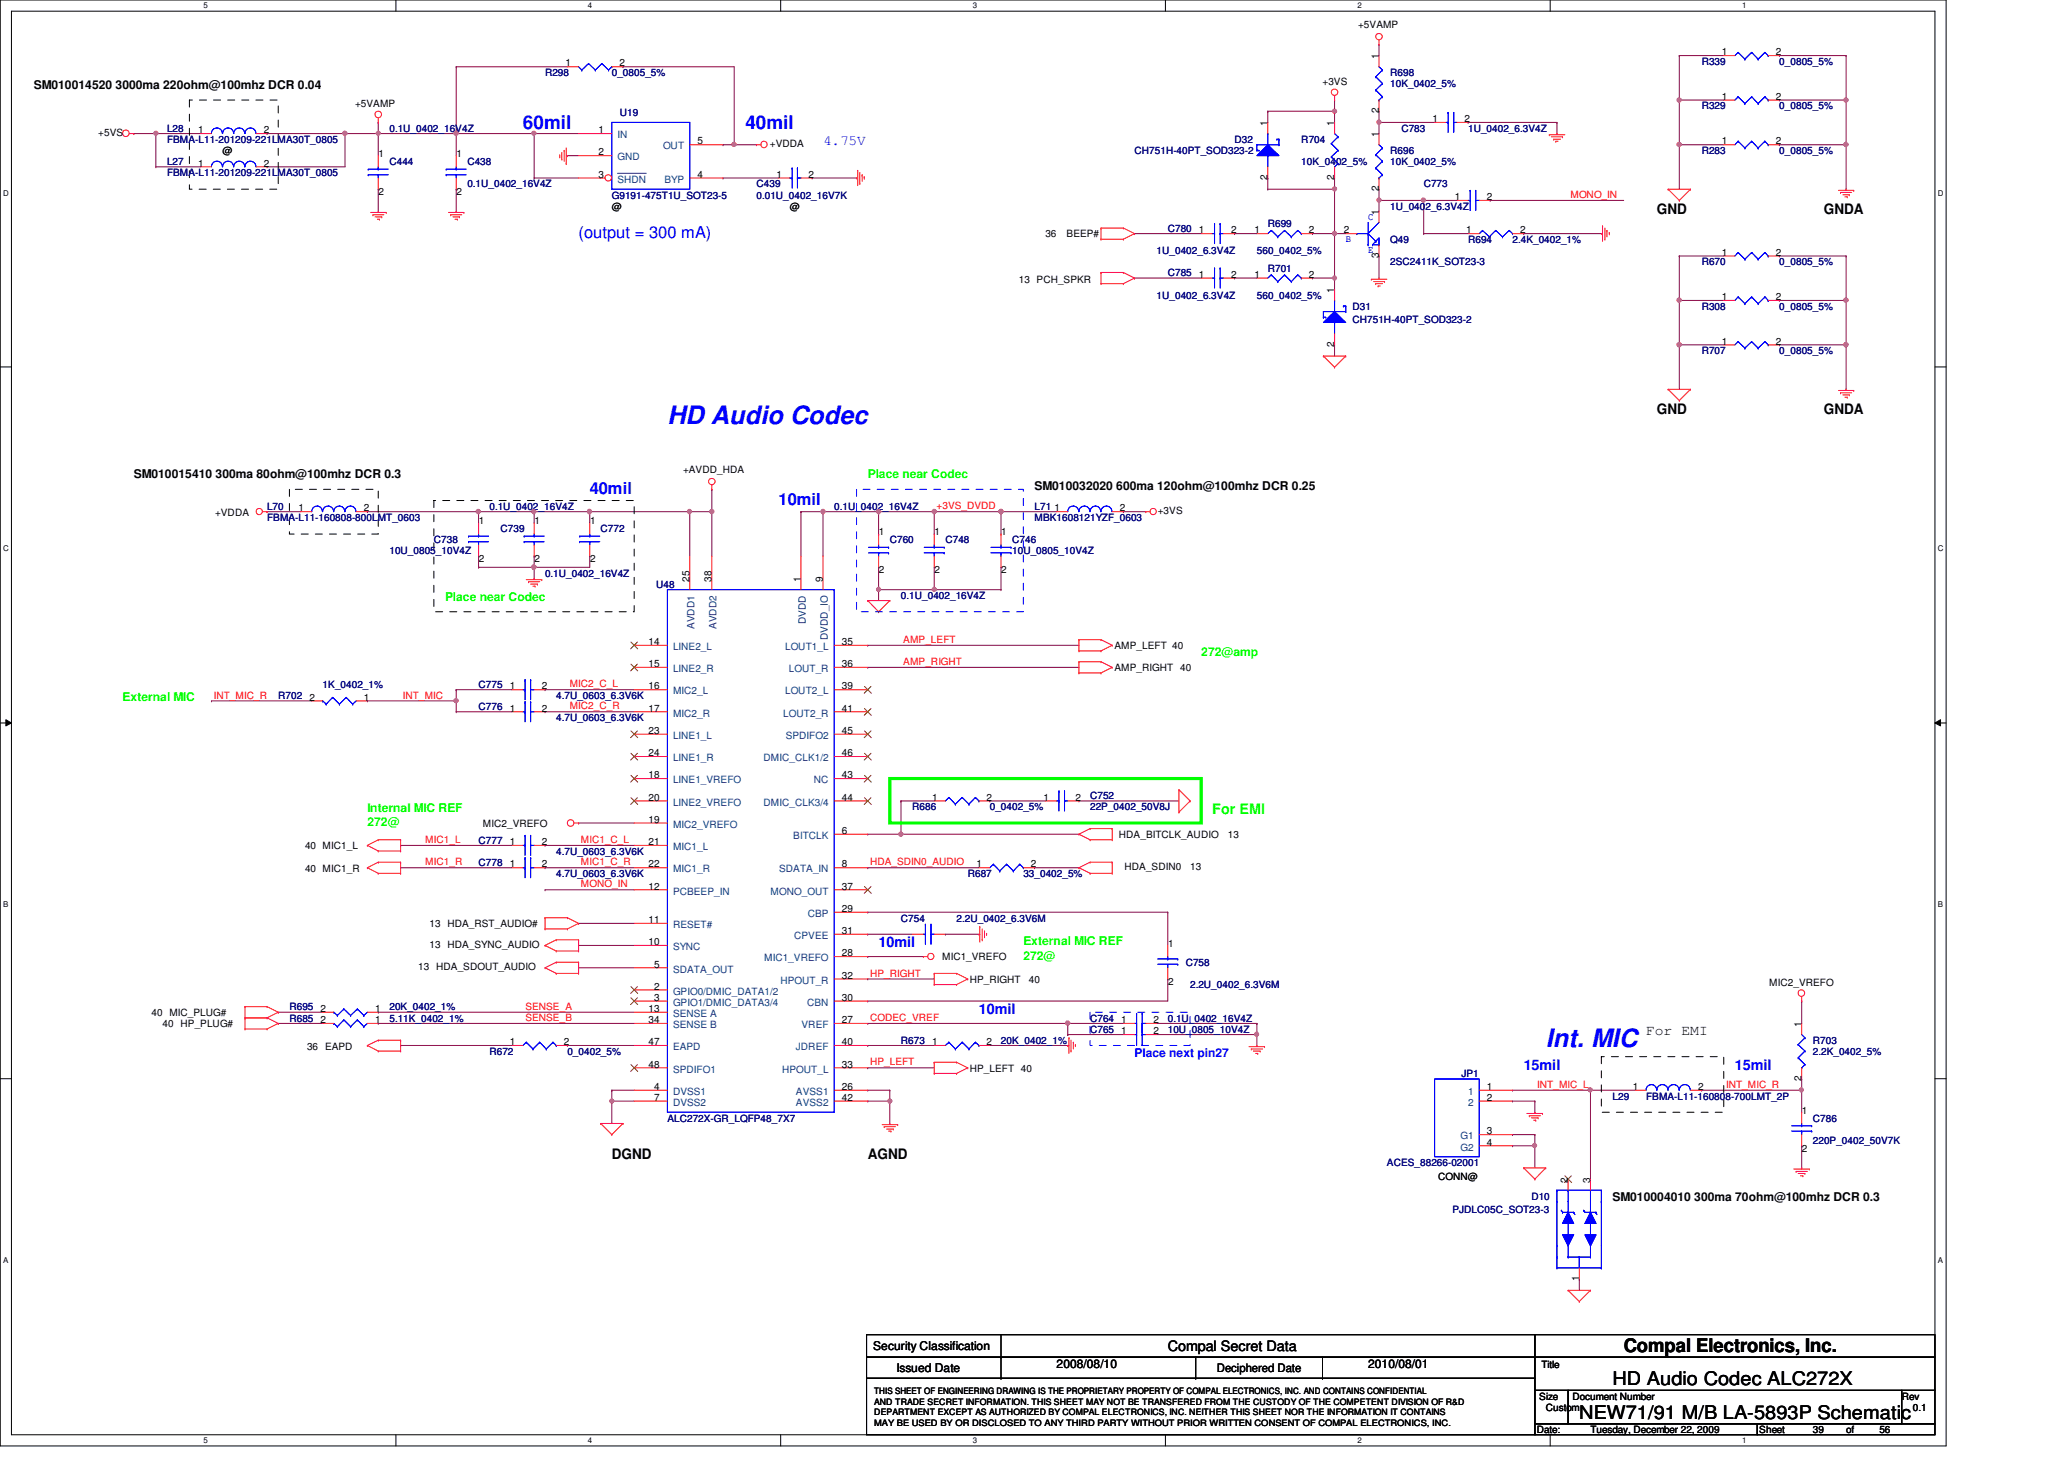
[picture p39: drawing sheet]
<svg xmlns="http://www.w3.org/2000/svg" width="297mm" height="210mm" viewBox="0 0 297 210" stroke-linecap="round" stroke-linejoin="round" font-family="sans-serif">
<defs><g id="words">
<g font-size="3.6" fill="#00f">
<text x="96.1" y="61">HD Audio Codec</text>
<text x="222.5" y="150.6">Int. MIC</text>
</g>
<g font-size="2.7" fill="#00f">
<text x="75.3" y="18.5">60mil</text>
<text x="107.3" y="18.5">40mil</text>
</g>
<g font-size="2.7">
<text x="233.7" y="194.6">Compal Electronics, Inc.</text>
<text x="232.1" y="199.3">HD Audio Codec ALC272X</text>
<text x="227.3" y="204.1">NEW71/91 M/B LA-5893P Schematic</text>
</g>
<g font-size="2.4" fill="#00f">
<text x="83.3" y="34.2">(output = 300 mA)</text>
<text x="84.9" y="71">40mil</text>
<text x="112.1" y="72.6">10mil</text>
</g>
<g font-size="2.1" fill="#00f">
<text x="118.4" y="20.8">4.75V</text>
<text x="126.4" y="136.3">10mil</text>
<text x="140.9" y="145.9">10mil</text>
<text x="219.3" y="153.9">15mil</text>
<text x="249.7" y="153.9">15mil</text>
</g>
<g font-size="2.1">
<text x="238.5" y="30.7">GND</text>
<text x="262.5" y="30.7">GNDA</text>
<text x="238.5" y="59.5">GND</text>
<text x="262.5" y="59.5">GNDA</text>
<text x="236.9" y="148.8">For EMI</text>
<text x="88" y="166.8">DGND</text>
<text x="124.9" y="166.8">AGND</text>
<text x="168.1" y="194.4">Compal Secret Data</text>
</g>
<text font-size="2.1" fill="#0f0" x="174.5" y="117.1">For EMI</text>
<g font-size="1.7">
<text x="4.9" y="12.8">SM010014520 3000ma 220ohm@100mhz DCR 0.04</text>
<text x="19.3" y="68.8">SM010015410 300ma 80ohm@100mhz DCR 0.3</text>
<text x="148.9" y="70.4">SM010032020 600ma 120ohm@100mhz DCR 0.25</text>
<text x="232.1" y="172.8">SM010004010 300ma 70ohm@100mhz DCR 0.3</text>
<text x="125.7" y="194.3">Security Classification</text>
<text x="129" y="197.3">Issued Date</text>
<text x="152.1" y="196.8">2008/08/10</text>
<text x="175.1" y="197.4">Deciphered Date</text>
<text x="196.9" y="196.8">2010/08/01</text>
</g>
<g font-size="1.7" fill="#0f0">
<text x="124.9" y="68.8">Place near Codec</text>
<text x="64" y="86.4">Place near Codec</text>
<text x="172.9" y="94.4">272@amp</text>
<text x="17.6" y="100.8">External MIC</text>
<text x="52.9" y="116.8">Internal MIC REF</text>
<text x="52.9" y="118.9">272@</text>
<text x="147.3" y="136">External MIC REF</text>
<text x="147.3" y="138">272@</text>
</g>
<text font-size="1.7" fill="#00f" x="163.3" y="152">Place next pin27</text>
<g font-size="1.4">
<text x="195.4" y="4.1">+5VAMP</text>
<text x="81.4" y="9.6">1</text>
<text x="89.2" y="9.6">2</text>
<text x="198.4" y="8.5" transform="rotate(-90 198.4 8.5)">1</text>
<text x="247.8" y="8">1</text>
<text x="255.6" y="8">2</text>
<text x="51.1" y="15.5">+5VAMP</text>
<text x="190.3" y="12.2">+3VS</text>
<text x="198.4" y="16.3" transform="rotate(-90 198.4 16.3)">2</text>
<text x="206.2" y="17.6">1</text>
<text x="210.8" y="17.6">2</text>
<text x="247.8" y="14.4">1</text>
<text x="255.6" y="14.4">2</text>
<text x="14.1" y="19.6">+5VS</text>
<text x="28.5" y="19.2">1</text>
<text x="28.5" y="24">1</text>
<text x="32" y="22.2">@</text>
<text x="38" y="19.2">2</text>
<text x="38" y="24">2</text>
<text x="54.5" y="22.6">1</text>
<text x="65.7" y="22.6">1</text>
<text x="86.1" y="19.2">1</text>
<text x="86.1" y="22.4">2</text>
<text x="100.4" y="20.8">5</text>
<text x="110.8" y="21.2">+VDDA</text>
<text x="182.4" y="18.1" transform="rotate(-90 182.4 18.1)">1</text>
<text x="192" y="18.1" transform="rotate(-90 192 18.1)">1</text>
<text x="198.4" y="19.7" transform="rotate(-90 198.4 19.7)">1</text>
<text x="247.8" y="20.8">1</text>
<text x="255.6" y="20.8">2</text>
<text x="54.5" y="28.1">2</text>
<text x="65.7" y="28.1">2</text>
<text x="86.1" y="25.6">3</text>
<text x="100.4" y="25.6">4</text>
<text x="111.8" y="25.6">1</text>
<text x="116.4" y="25.6">2</text>
<text x="182.4" y="25.9" transform="rotate(-90 182.4 25.9)">2</text>
<text x="192" y="25.9" transform="rotate(-90 192 25.9)">2</text>
<text x="198.4" y="27.5" transform="rotate(-90 198.4 27.5)">2</text>
<text x="209.4" y="28.8">1</text>
<text x="214" y="28.8">2</text>
<text x="88" y="30.2">@</text>
<text x="113.7" y="30.2">@</text>
<text x="150.4" y="34.2">36</text>
<text x="153.5" y="34.2">BEEP#</text>
<text x="172.5" y="33.6">1</text>
<text x="177.2" y="33.6">2</text>
<text x="180.5" y="33.6">1</text>
<text x="188.4" y="33.6">2</text>
<text x="193.4" y="33.6">2</text>
<text x="198.4" y="30.9" transform="rotate(-90 198.4 30.9)">1</text>
<text x="211" y="33.6">1</text>
<text x="218.8" y="33.6">2</text>
<text x="146.6" y="40.7">13 PCH_SPKR</text>
<text x="172.5" y="40">1</text>
<text x="177.2" y="40">2</text>
<text x="180.5" y="40">1</text>
<text x="188.4" y="40">2</text>
<text x="198.4" y="37.1" transform="rotate(-90 198.4 37.1)">3</text>
<text x="247.8" y="36.8">1</text>
<text x="255.6" y="36.8">2</text>
<text x="192" y="42.1" transform="rotate(-90 192 42.1)">1</text>
<text x="247.8" y="43.2">1</text>
<text x="255.6" y="43.2">2</text>
<text x="192" y="49.9" transform="rotate(-90 192 49.9)">2</text>
<text x="247.8" y="49.6">1</text>
<text x="255.6" y="49.6">2</text>
<text x="98.3" y="68.1">+AVDD_HDA</text>
<text x="30.9" y="74.2">+VDDA</text>
<text x="43" y="73.6">1</text>
<text x="52.4" y="73.6">2</text>
<text x="68.9" y="75.4">1</text>
<text x="76.9" y="75.4">1</text>
<text x="84.9" y="75.4">1</text>
<text x="126.5" y="77">1</text>
<text x="134.5" y="77">1</text>
<text x="144.1" y="77">1</text>
<text x="151.8" y="73.6">1</text>
<text x="161.2" y="73.6">2</text>
<text x="166.6" y="74">+3VS</text>
<text x="68.9" y="80.9">2</text>
<text x="76.9" y="80.9">2</text>
<text x="84.9" y="80.9">2</text>
<text x="99.2" y="83.7" transform="rotate(-90 99.2 83.7)">25</text>
<text x="102.4" y="83.7" transform="rotate(-90 102.4 83.7)">38</text>
<text x="115.2" y="83.7" transform="rotate(-90 115.2 83.7)">1</text>
<text x="118.4" y="83.7" transform="rotate(-90 118.4 83.7)">9</text>
<text x="126.5" y="82.5">2</text>
<text x="134.5" y="82.5">2</text>
<text x="144.1" y="82.5">2</text>
<text x="93.3" y="92.8">14</text>
<text x="93.3" y="96">15</text>
<text x="121.2" y="92.8">35</text>
<text x="121.2" y="96">36</text>
<text x="160.4" y="93.4">AMP_LEFT 40</text>
<text x="44.5" y="100.8">2</text>
<text x="52.4" y="100.8">1</text>
<text x="73.4" y="99.2">1</text>
<text x="78" y="99.2">2</text>
<text x="93.3" y="99.2">16</text>
<text x="121.2" y="99.2">39</text>
<text x="160.4" y="96.6">AMP_RIGHT 40</text>
<text x="73.4" y="102.4">1</text>
<text x="78" y="102.4">2</text>
<text x="93.3" y="102.4">17</text>
<text x="93.3" y="105.6">23</text>
<text x="121.2" y="105.6">45</text>
<text x="121.2" y="102.4">41</text>
<text x="93.3" y="108.8">24</text>
<text x="93.3" y="112">18</text>
<text x="121.2" y="108.8">46</text>
<text x="121.2" y="112">43</text>
<text x="69.5" y="119">MIC2_VREFO</text>
<text x="93.3" y="115.2">20</text>
<text x="93.3" y="118.4">19</text>
<text x="121.2" y="120">6</text>
<text x="121.2" y="115.2">44</text>
<text x="134.2" y="115.2">1</text>
<text x="142" y="115.2">2</text>
<text x="150.2" y="115.2">1</text>
<text x="154.8" y="115.2">2</text>
<text x="43.9" y="122.2">40 MIC1_L</text>
<text x="43.9" y="125.4">40 MIC1_R</text>
<text x="73.4" y="121.6">1</text>
<text x="73.4" y="124.8">1</text>
<text x="78" y="121.6">2</text>
<text x="78" y="124.8">2</text>
<text x="93.3" y="121.6">21</text>
<text x="93.3" y="124.8">22</text>
<text x="121.2" y="124.8">8</text>
<text x="140.5" y="124.8">1</text>
<text x="148.4" y="124.8">2</text>
<text x="161" y="120.6">HDA_BITCLK_AUDIO</text>
<text x="161.8" y="125.2">HDA_SDIN0</text>
<text x="171.3" y="125.2">13</text>
<text x="176.7" y="120.6">13</text>
<text x="93.3" y="128">12</text>
<text x="121.2" y="128">37</text>
<text x="121.2" y="131.2">29</text>
<text x="61.8" y="136.4">13 HDA_SYNC_AUDIO</text>
<text x="61.8" y="133.4">13 HDA_RST_AUDIO#</text>
<text x="93.3" y="132.8">11</text>
<text x="93.3" y="136">10</text>
<text x="121.2" y="137.6">28</text>
<text x="121.2" y="134.4">31</text>
<text x="168.1" y="136.2">1</text>
<text x="60.2" y="139.6">13 HDA_SDOUT_AUDIO</text>
<text x="94.1" y="139.2">5</text>
<text x="94.1" y="142.4">2</text>
<text x="94.1" y="144">3</text>
<text x="121.2" y="144">30</text>
<text x="121.2" y="140.8">32</text>
<text x="135.6" y="138.2">MIC1_VREFO</text>
<text x="139.6" y="141.4">HP_RIGHT</text>
<text x="148.1" y="141.4">40</text>
<text x="168.1" y="141.7">2</text>
<text x="254.6" y="141.9">MIC2_VREFO</text>
<text x="21.8" y="146.2">40 MIC_PLUG#</text>
<text x="23.4" y="147.8">40 HP_PLUG#</text>
<text x="46.1" y="145.6">2</text>
<text x="46.1" y="147.2">2</text>
<text x="54" y="145.6">1</text>
<text x="54" y="147.2">1</text>
<text x="93.3" y="145.6">13</text>
<text x="93.3" y="147.2">34</text>
<text x="121.2" y="147.2">27</text>
<text x="161.4" y="148.8">1</text>
<text x="161.4" y="147.2">1</text>
<text x="166" y="148.8">2</text>
<text x="166" y="147.2">2</text>
<text x="259.2" y="147.7" transform="rotate(-90 259.2 147.7)">1</text>
<text x="44.2" y="151.1">36 EAPD</text>
<text x="73.4" y="150.4">1</text>
<text x="81.1" y="150.4">2</text>
<text x="93.3" y="150.4">47</text>
<text x="93.3" y="153.6">48</text>
<text x="121.2" y="153.6">33</text>
<text x="121.2" y="150.4">40</text>
<text x="134.2" y="150.4">1</text>
<text x="139.6" y="154.2">HP_LEFT 40</text>
<text x="142" y="150.4">2</text>
<text x="259.2" y="155.5" transform="rotate(-90 259.2 155.5)">2</text>
<text x="94.1" y="156.8">4</text>
<text x="94.1" y="158.4">7</text>
<text x="121.2" y="156.8">26</text>
<text x="121.2" y="158.4">42</text>
<text x="214" y="156.8">1</text>
<text x="214" y="158.4">2</text>
<text x="235" y="156.8">1</text>
<text x="244.4" y="156.8">2</text>
<text x="259.3" y="160.2">1</text>
<text x="214" y="164.8">4</text>
<text x="214" y="163.2">3</text>
<text x="259.3" y="165.7">2</text>
<text x="207" y="169.7">CONN@</text>
<text x="225.6" y="170.1" transform="rotate(-90 225.6 170.1)">2</text>
<text x="228.9" y="170.1" transform="rotate(-90 228.9 170.1)">3</text>
<text x="227.2" y="184.3" transform="rotate(-90 227.2 184.3)">1</text>
<text x="221.8" y="196.8">Title</text>
<text x="221.5" y="201.4">Size</text>
<text x="222.5" y="203">Custom</text>
<text x="226.3" y="201.4">Document Number</text>
<text x="273.7" y="201.4">Rev</text>
<text x="275.3" y="203">0.1</text>
<text x="221.2" y="206.2">Date:</text>
<text x="228.9" y="206.2">Tuesday, December 22, 2009</text>
<text x="253.2" y="206.2">Sheet</text>
<text x="260.9" y="206.2">39</text>
<text x="265.7" y="206.2">of</text>
<text x="270.5" y="206.2">56</text>
</g>
<g font-size="1.4" fill="#000080">
<text x="78.4" y="11">R298</text>
<text x="88" y="11">0_0805_5%</text>
<text x="200.1" y="11">R698</text>
<text x="244.9" y="9.4">R339</text>
<text x="256.1" y="9.4">0_0805_5%</text>
<text x="89.2" y="16.7">U19</text>
<text x="200.1" y="12.6">10K_0402_5%</text>
<text x="244.9" y="15.7">R329</text>
<text x="256.1" y="15.7">0_0805_5%</text>
<text x="24" y="19">L28</text>
<text x="24" y="20.6">FBMA-L11-201209-221LMA30T_0805</text>
<text x="24" y="23.7">L27</text>
<text x="56" y="23.7">C444</text>
<text x="56" y="19">0.1U_0402_16V4Z</text>
<text x="67.3" y="23.7">C438</text>
<text x="163.3" y="22.2">CH751H-40PT_SOD323-2</text>
<text x="177.7" y="20.6">D32</text>
<text x="187.3" y="20.6">R704</text>
<text x="187.3" y="23.7">10K_0402_5%</text>
<text x="200.1" y="22.2">R696</text>
<text x="200.1" y="23.7">10K_0402_5%</text>
<text x="201.7" y="19">C783</text>
<text x="211.3" y="19">1U_0402_6.3V4Z</text>
<text x="244.9" y="22.2">R283</text>
<text x="256.1" y="22.2">0_0805_5%</text>
<text x="24" y="25.4">FBMA-L11-201209-221LMA30T_0805</text>
<text x="67.3" y="27">0.1U_0402_16V4Z</text>
<text x="88" y="28.6">G9191-475T1U_SOT23-5</text>
<text x="108.9" y="27">C439</text>
<text x="108.9" y="28.6">0.01U_0402_16V7K</text>
<text x="204.9" y="27">C773</text>
<text x="168.1" y="33.4">C780</text>
<text x="182.5" y="32.7">R699</text>
<text x="200.1" y="30.2">1U_0402_6.3V4Z</text>
<text x="200.1" y="35">Q49</text>
<text x="211.3" y="35">R694</text>
<text x="217.7" y="35">2.4K_0402_1%</text>
<text x="166.5" y="36.6">1U_0402_6.3V4Z</text>
<text x="168.1" y="39.8">C785</text>
<text x="180.9" y="36.6">560_0402_5%</text>
<text x="182.5" y="39.1">R701</text>
<text x="200.1" y="38.2">2SC2411K_SOT23-3</text>
<text x="244.9" y="38.2">R670</text>
<text x="256.1" y="38.2">0_0805_5%</text>
<text x="166.5" y="43">1U_0402_6.3V4Z</text>
<text x="180.9" y="43">560_0402_5%</text>
<text x="194.6" y="44.6">D31</text>
<text x="194.6" y="46.5">CH751H-40PT_SOD323-2</text>
<text x="244.9" y="44.6">R308</text>
<text x="256.1" y="44.6">0_0805_5%</text>
<text x="244.9" y="51">R707</text>
<text x="256.1" y="51">0_0805_5%</text>
<text x="38.4" y="73.4">L70</text>
<text x="38.4" y="75">FBMA-L11-160808-800LMT_0603</text>
<text x="70.4" y="73.4">0.1U_0402_16V4Z</text>
<text x="72" y="76.6">C739</text>
<text x="86.4" y="76.6">C772</text>
<text x="120.1" y="73.4">0.1U_0402_16V4Z</text>
<text x="148.9" y="73.4">L71</text>
<text x="148.9" y="75">MBK1608121YZF_0603</text>
<text x="56" y="79.8">10U_0805_10V4Z</text>
<text x="62.4" y="78.2">C738</text>
<text x="78.4" y="83">0.1U_0402_16V4Z</text>
<text x="128.1" y="78.2">C760</text>
<text x="136.1" y="78.2">C748</text>
<text x="145.7" y="78.2">C746</text>
<text x="145.7" y="79.8">10U_0805_10V4Z</text>
<text x="94.4" y="84.6">U48</text>
<text x="129.7" y="86.2">0.1U_0402_16V4Z</text>
<text x="40" y="100.6">R702</text>
<text x="46.4" y="99">1K_0402_1%</text>
<text x="68.9" y="99">C775</text>
<text x="80" y="100.6">4.7U_0603_6.3V6K</text>
<text x="68.9" y="102.2">C776</text>
<text x="80" y="103.8">4.7U_0603_6.3V6K</text>
<text x="131.3" y="116.6">R686</text>
<text x="142.4" y="116.6">0_0402_5%</text>
<text x="156.9" y="115">C752</text>
<text x="156.9" y="116.6">22P_0402_50V8J</text>
<text x="68.9" y="121.4">C777</text>
<text x="68.9" y="124.6">C778</text>
<text x="80" y="123">4.7U_0603_6.3V6K</text>
<text x="80" y="126.2">4.7U_0603_6.3V6K</text>
<text x="139.3" y="126.2">R687</text>
<text x="147.3" y="126.2">33_0402_5%</text>
<text x="129.7" y="132.6">C754</text>
<text x="137.7" y="132.6">2.2U_0402_6.3V6M</text>
<text x="170.6" y="139">C758</text>
<text x="171.3" y="142.2">2.2U_0402_6.3V6M</text>
<text x="41.7" y="145.4">R695</text>
<text x="41.7" y="147">R685</text>
<text x="56" y="145.4">20K_0402_1%</text>
<text x="56" y="147">5.11K_0402_1%</text>
<text x="156.9" y="148.6">C765</text>
<text x="156.9" y="147">C764</text>
<text x="168.1" y="148.6">10U_0805_10V4Z</text>
<text x="168.1" y="147">0.1U_0402_16V4Z</text>
<text x="70.4" y="151.8">R672</text>
<text x="81.7" y="151.8">0_0402_5%</text>
<text x="129.7" y="150.2">R673</text>
<text x="144.1" y="150.2">20K_0402_1%</text>
<text x="210.3" y="155">JP1</text>
<text x="260.9" y="150.2">R703</text>
<text x="260.9" y="151.8">2.2K_0402_5%</text>
<text x="96.1" y="161.4">ALC272X-GR_LQFP48_7X7</text>
<text x="232.1" y="158.2">L29</text>
<text x="236.9" y="158.2">FBMA-L11-160808-700LMT_2P</text>
<text x="260.9" y="161.4">C786</text>
<text x="199.6" y="167.8">ACES_88266-02001</text>
<text x="260.9" y="164.6">220P_0402_50V7K</text>
<text x="220.4" y="172.6">D10</text>
<text x="209" y="174.5">PJDLC05C_SOT23-3</text>
</g>
<g font-size="1.4" fill="#004080">
<text x="88.9" y="19.9">IN</text>
<text x="88.9" y="23.1">GND</text>
<text x="95.4" y="21.5">OUT</text>
<text x="88.9" y="26.3">SHDN</text>
<text x="95.6" y="26.3">BYP</text>
<text x="115.9" y="89.8" transform="rotate(-90 115.9 89.8)">DVDD</text>
<text x="96.9" y="93.5">LINE2_L</text>
<text x="99.9" y="90.5" transform="rotate(-90 99.9 90.5)">AVDD1</text>
<text x="103.1" y="90.5" transform="rotate(-90 103.1 90.5)">AVDD2</text>
<text x="113" y="93.5">LOUT1_L</text>
<text x="119.1" y="92.1" transform="rotate(-90 119.1 92.1)">DVDD_IO</text>
<text x="96.9" y="96.7">LINE2_R</text>
<text x="96.9" y="99.9">MIC2_L</text>
<text x="113" y="99.9">LOUT2_L</text>
<text x="113.5" y="96.7">LOUT_R</text>
<text x="96.9" y="103.1">MIC2_R</text>
<text x="96.9" y="106.3">LINE1_L</text>
<text x="112.7" y="103.1">LOUT2_R</text>
<text x="113.1" y="106.3">SPDIFO2</text>
<text x="96.9" y="109.5">LINE1_R</text>
<text x="96.9" y="112.7">LINE1_VREFO</text>
<text x="109.9" y="109.5">DMIC_CLK1/2</text>
<text x="117.1" y="112.7">NC</text>
<text x="96.9" y="115.9">LINE2_VREFO</text>
<text x="96.9" y="119.1">MIC2_VREFO</text>
<text x="109.9" y="115.9">DMIC_CLK3/4</text>
<text x="96.9" y="122.3">MIC1_L</text>
<text x="96.9" y="125.5">MIC1_R</text>
<text x="112.1" y="125.5">SDATA_IN</text>
<text x="114.2" y="120.7">BITCLK</text>
<text x="96.9" y="128.7">PCBEEP_IN</text>
<text x="110.9" y="128.7">MONO_OUT</text>
<text x="116.2" y="131.9">CBP</text>
<text x="96.9" y="133.5">RESET#</text>
<text x="96.9" y="136.7">SYNC</text>
<text x="114.3" y="135.1">CPVEE</text>
<text x="96.9" y="139.9">SDATA_OUT</text>
<text x="96.9" y="143.1">GPIO0/DMIC_DATA1/2</text>
<text x="110" y="138.3">MIC1_VREFO</text>
<text x="112.3" y="141.5">HPOUT_R</text>
<text x="96.9" y="146.3">SENSE A</text>
<text x="96.9" y="144.7">GPIO1/DMIC_DATA3/4</text>
<text x="96.9" y="147.9">SENSE B</text>
<text x="115.4" y="147.9">VREF</text>
<text x="116.2" y="144.7">CBN</text>
<text x="96.9" y="151.1">EAPD</text>
<text x="96.9" y="154.3">SPDIFO1</text>
<text x="112.6" y="154.3">HPOUT_L</text>
<text x="114.6" y="151.1">JDREF</text>
<text x="96.9" y="157.5">DVSS1</text>
<text x="96.9" y="159.1">DVSS2</text>
<text x="114.6" y="157.5">AVSS1</text>
<text x="114.6" y="159.1">AVSS2</text>
<text x="211.3" y="157.5">1</text>
<text x="211.3" y="159.1">2</text>
<text x="210.2" y="165.5">G2</text>
<text x="210.2" y="163.9">G1</text>
</g>
<g font-size="1.4" fill="#f00">
<text x="226" y="28.5">MONO_IN</text>
<text x="134.8" y="73.3">+3VS_DVDD</text>
<text x="130" y="95.7">AMP_RIGHT</text>
<text x="130" y="92.5">AMP_LEFT</text>
<text x="30.8" y="100.5">INT_MIC_R</text>
<text x="58" y="100.5">INT_MIC</text>
<text x="82" y="98.9">MIC2_C_L</text>
<text x="82" y="102.1">MIC2_C_R</text>
<text x="61.2" y="124.5">MIC1_R</text>
<text x="61.2" y="121.3">MIC1_L</text>
<text x="83.6" y="121.3">MIC1_C_L</text>
<text x="83.6" y="124.5">MIC1_C_R</text>
<text x="125.2" y="124.5">HDA_SDIN0_AUDIO</text>
<text x="83.6" y="127.7">MONO_IN</text>
<text x="125.2" y="140.5">HP_RIGHT</text>
<text x="75.6" y="146.9">SENSE_B</text>
<text x="75.6" y="145.3">SENSE_A</text>
<text x="125.2" y="146.9">CODEC_VREF</text>
<text x="125.2" y="153.3">HP_LEFT</text>
<text x="221.2" y="156.5">INT_MIC_L</text>
<text x="248.4" y="156.5">INT_MIC_R</text>
</g>
<g font-size="1.4" fill="#00f">
<text x="193.7" y="34.8">B</text>
<text x="196.9" y="31.6">C</text>
<text x="196.9" y="36.4">E</text>
</g>
<g font-size="1.3">
<text x="125.8" y="203.6">DEPARTMENT EXCEPT AS AUTHORIZED BY COMPAL ELECTRONICS, INC. NEITHER THIS SHEET NOR THE INFORMATION IT CONTAINS</text>
<text x="125.8" y="200.6">THIS SHEET OF ENGINEERING DRAWING IS THE PROPRIETARY PROPERTY OF COMPAL ELECTRONICS, INC. AND CONTAINS CONFIDENTIAL</text>
<text x="125.8" y="202.1">AND TRADE SECRET INFORMATION. THIS SHEET MAY NOT BE TRANSFERED FROM THE CUSTODY OF THE COMPETENT DIVISION OF R&amp;D</text>
<text x="125.8" y="205.1">MAY BE USED BY OR DISCLOSED TO ANY THIRD PARTY WITHOUT PRIOR WRITTEN CONSENT OF COMPAL ELECTRONICS, INC.</text>
</g>
<g font-size="1.1">
<text x="29.3" y="1.1">5</text>
<text x="84.6" y="1.1">4</text>
<text x="140" y="1.1">3</text>
<text x="195.4" y="1.1">2</text>
<text x="250.7" y="1.1">1</text>
<text x=".5" y="28.2">D</text>
<text x="278.9" y="28.2">D</text>
<text x=".5" y="79.3">C</text>
<text x="278.9" y="79.3">C</text>
<text x=".5" y="130.6">B</text>
<text x="278.9" y="130.6">B</text>
<text x=".5" y="181.7">A</text>
<text x="278.9" y="181.7">A</text>
<text x="29.3" y="207.6">5</text>
<text x="84.6" y="207.6">4</text>
<text x="140" y="207.6">3</text>
<text x="195.4" y="207.6">2</text>
<text x="250.7" y="207.6">1</text>
</g>
</g></defs>
<path d="M0 0h280.1v208h-280.1zM1.6 1.6h276.9v204.8h-276.9z" fill="none" stroke="#000" stroke-width=".14"/>
<g fill="#fff">
<path d="M29.3 .2h.6v1.2h-.6z"/>
<path d="M29.3 206.6h.6v1.2h-.6z"/>
</g>
<path d="M57 0v1.6M57 206.4v1.6" fill="none" stroke="#000" stroke-width=".14"/>
<g fill="#fff">
<path d="M84.6 .2h.6v1.2h-.6z"/>
<path d="M84.6 206.6h.6v1.2h-.6z"/>
</g>
<path d="M112.3 0v1.6M112.3 206.4v1.6" fill="none" stroke="#000" stroke-width=".14"/>
<g fill="#fff">
<path d="M140 .2h.6v1.2h-.6z"/>
<path d="M140 206.6h.6v1.2h-.6z"/>
</g>
<path d="M167.7 0v1.6M167.7 206.4v1.6" fill="none" stroke="#000" stroke-width=".14"/>
<g fill="#fff">
<path d="M195.4 .2h.6v1.2h-.6z"/>
<path d="M195.4 206.6h.6v1.2h-.6z"/>
</g>
<path d="M223.1 0v1.6M223.1 206.4v1.6" fill="none" stroke="#000" stroke-width=".14"/>
<g fill="#fff">
<path d="M250.7 .2h.6v1.2h-.6z"/>
<path d="M250.7 206.6h.6v1.2h-.6z"/>
<path d="M.5 27.2h.7v1.2h-.7z"/>
<path d="M278.9 27.2h.8v1.2h-.8z"/>
<path d="M.5 78.4h.7v1.1h-.7z"/>
<path d="M278.9 78.4h.8v1.1h-.8z"/>
</g>
<path d="M0 52.8h1.6M278.5 52.8h1.6" fill="none" stroke="#000" stroke-width=".14"/>
<g fill="#fff">
<path d="M.5 129.6h.7v1.2h-.7z"/>
<path d="M278.9 129.6h.7v1.2h-.7z"/>
</g>
<path d="M0 104h1.6M.8 103.5l.8 .5-.8 .4zM278.5 104l.8-.5v.9zM278.5 104h1.6" fill="none" stroke="#000" stroke-width=".14"/>
<path d="M.8 103.5l.8 .5-.8 .4zM278.5 104l.8-.5v.9z" fill="#000"/>
<g fill="#fff">
<path d="M.5 180.8h.7v1.1h-.7z"/>
<path d="M278.9 180.8h.7v1.1h-.7z"/>
</g>
<path d="M0 155.2h1.6M278.5 155.2h1.6" fill="none" stroke="#000" stroke-width=".14"/>
<path d="M241.7 14.4h.1M241.7 14.4v6.4" fill="none" stroke="#800040" stroke-width=".14"/>
<circle cx="241.7" cy="14.4" r=".31" fill="#f0f"/>
<circle cx="241.7" cy="14.4" r=".31" fill="none" stroke="#f0f" stroke-width=".14"/>
<path d="M241.7 20.8h.1M241.7 20.8h6.4" fill="none" stroke="#800040" stroke-width=".14"/>
<circle cx="241.7" cy="20.8" r=".31" fill="#f0f"/>
<circle cx="241.7" cy="20.8" r=".31" fill="none" stroke="#f0f" stroke-width=".14"/>
<path d="M241.7 14.4h.1M241.7 8h.1M241.7 14.4h6.4M241.7 8v6.4M241.7 8h6.4M265.7 14.4h.1M265.7 14.4v6.4M241.7 20.8h.1M241.7 20.8v6.4" fill="none" stroke="#800040" stroke-width=".14"/>
<circle cx="265.7" cy="20.8" r=".31" fill="#f0f"/>
<circle cx="265.7" cy="20.8" r=".31" fill="none" stroke="#f0f" stroke-width=".14"/>
<circle cx="265.7" cy="14.4" r=".31" fill="#f0f"/>
<circle cx="265.7" cy="14.4" r=".31" fill="none" stroke="#f0f" stroke-width=".14"/>
<path d="M256.1 8h.1M256.1 14.4h.1M256.1 8h9.6M265.7 8h.1M265.7 8v6.4h-9.6M256.1 20.8h.1M256.1 20.8h9.6M265.7 20.8h.1M265.7 20.8v6.4M241.7 43.2h.1M241.7 43.2v6.4" fill="none" stroke="#800040" stroke-width=".14"/>
<circle cx="241.7" cy="43.2" r=".31" fill="#f0f"/>
<circle cx="241.7" cy="43.2" r=".31" fill="none" stroke="#f0f" stroke-width=".14"/>
<path d="M265.7 43.2h.1M265.7 43.2v6.4" fill="none" stroke="#800040" stroke-width=".14"/>
<circle cx="265.7" cy="49.6" r=".32" fill="#f0f"/>
<circle cx="265.7" cy="49.6" r=".32" fill="none" stroke="#f0f" stroke-width=".14"/>
<circle cx="265.7" cy="43.2" r=".31" fill="#f0f"/>
<circle cx="265.7" cy="43.2" r=".31" fill="none" stroke="#f0f" stroke-width=".14"/>
<g fill="none" stroke="#800040" stroke-width=".14">
<path d="M241.7 36.8h.1M241.7 36.8v6.4M241.7 36.8h6.4M256.1 36.8h.1M256.1 36.8h9.6M265.7 36.8h.1M265.7 36.8v6.4h-9.6M241.7 49.6h.1M241.7 43.2h.1M241.7 49.6v6.4M241.7 43.2h6.4M241.7 49.6h6.4"/>
<path d="M256.1 43.2h.1M265.7 49.6h.1M265.7 49.6v6.4"/>
</g>
<circle cx="241.7" cy="49.6" r=".32" fill="#f0f"/>
<circle cx="241.7" cy="49.6" r=".32" fill="none" stroke="#f0f" stroke-width=".14"/>
<g fill="none" stroke="#800040" stroke-width=".14">
<path d="M198.5 16h.1M198.5 16v1.6M177.7 33.6h.1M177.7 33.6h3.2M188.9 33.6h.1M188.9 33.6h4.8M192.1 33.6h.1M192.1 33.6v6.4h-3.2M198.5 28.8h.1M198.5 28.8v1.6M204.9 33.6h.1M204.9 28.8h.1"/>
<path d="M204.9 33.6h6.4M204.9 28.8h4.8M214.5 28.8h.1M214.5 28.8h19.2M219.3 33.6h.1M219.3 33.6h11.2M177.7 40h.1M177.7 40h3.2M188.9 40h.1M256.1 49.6h.1M256.1 49.6h9.6"/>
</g>
<circle cx="192.1" cy="40" r=".3" fill="#f0f"/>
<circle cx="192.1" cy="40" r=".3" fill="none" stroke="#f0f" stroke-width=".14"/>
<circle cx="192.1" cy="33.6" r=".31" fill="#f0f"/>
<circle cx="192.1" cy="33.6" r=".31" fill="none" stroke="#f0f" stroke-width=".14"/>
<path d="M198.5 6.4h.1M198.5 6.4v1.6M198.5 36.8h.1M198.5 27.2h.1M198.5 28.8h.1M198.5 27.2v1.6M198.5 36.8v3.2M198.5 28.8h6.4M204.9 28.8h.1M204.9 28.8v4.8M192.1 40h.1M192.1 40v1.6" fill="none" stroke="#800040" stroke-width=".14"/>
<circle cx="204.8" cy="28.8" r=".3" fill="#f0f"/>
<circle cx="204.8" cy="28.8" r=".3" fill="none" stroke="#f0f" stroke-width=".14"/>
<circle cx="198.5" cy="28.8" r=".3" fill="#f0f"/>
<circle cx="198.5" cy="28.8" r=".3" fill="none" stroke="#f0f" stroke-width=".14"/>
<path d="M198.5 17.6h.1M198.5 17.6h8M163.3 33.6h.1M163.3 33.6h9.6M163.3 40h.1M163.3 40h9.6M192.1 49.6h.1M192.1 49.6v1.6" fill="none" stroke="#800040" stroke-width=".14"/>
<circle cx="198.4" cy="17.6" r=".31" fill="#f0f"/>
<circle cx="198.4" cy="17.6" r=".31" fill="none" stroke="#f0f" stroke-width=".14"/>
<path d="M211.3 17.6h.1M211.3 17.6h12.8M224.1 17.6h.1M224.1 17.6v1.6M182.5 25.6h.1M182.5 27.2h.1M182.5 25.6v1.6M182.5 27.2h9.6M192.1 27.2h.1M192.1 27.2v6.4" fill="none" stroke="#800040" stroke-width=".14"/>
<circle cx="192.1" cy="27.2" r=".3" fill="#f0f"/>
<circle cx="192.1" cy="27.2" r=".3" fill="none" stroke="#f0f" stroke-width=".14"/>
<path d="M182.5 16h.1M182.5 16h9.6M192.1 25.6h.1M192.1 25.6v1.6" fill="none" stroke="#800040" stroke-width=".14"/>
<circle cx="192.1" cy="16" r=".3" fill="#f0f"/>
<circle cx="192.1" cy="16" r=".3" fill="none" stroke="#f0f" stroke-width=".14"/>
<g fill="none" stroke="#800040" stroke-width=".14">
<path d="M182.5 16h.1M182.5 16v1.6M192.1 14.4h.1M192.1 16h.1M192.1 14.4v3.2M198.5 17.6h.1M198.5 17.6v1.6M228.9 156.8h.1M228.9 156.8h6.4M259.3 144h.1M259.3 155.2h.1M259.3 156.8h.1"/>
<path d="M259.3 144v3.2M259.3 155.2v4.8M259.3 164.8h.1M259.3 164.8v3.2"/>
</g>
<circle cx="259.2" cy="156.8" r=".3" fill="#f0f"/>
<circle cx="259.2" cy="156.8" r=".3" fill="none" stroke="#f0f" stroke-width=".14"/>
<path d="M244.9 156.8h.1M244.9 156.8h14.4M217.7 163.2h.1M217.7 164.8h.1M217.7 163.2h3.2M217.7 164.8h3.2M220.9 164.8h.1M220.9 164.8v3.2" fill="none" stroke="#800040" stroke-width=".14"/>
<circle cx="220.9" cy="164.8" r=".3" fill="#f0f"/>
<circle cx="220.9" cy="164.8" r=".3" fill="none" stroke="#f0f" stroke-width=".14"/>
<path d="M217.7 158.4h.1M217.7 158.4h3.2M220.9 158.4h.1M220.9 158.4v1.6M228.9 156.8h.1M228.9 156.8v12.8M220.9 163.2h.1M220.9 163.2v1.6M227.3 184h.1M227.3 184v1.6" fill="none" stroke="#800040" stroke-width=".14"/>
<circle cx="228.9" cy="156.8" r=".3" fill="#f0f"/>
<circle cx="228.9" cy="156.8" r=".3" fill="none" stroke="#f0f" stroke-width=".14"/>
<path d="M105.7 20.8h.1M105.7 20.8h3.2M217.7 156.8h.1M217.7 156.8h11.2" fill="none" stroke="#800040" stroke-width=".14"/>
<circle cx="105.6" cy="20.8" r=".31" fill="#f0f"/>
<circle cx="105.6" cy="20.8" r=".31" fill="none" stroke="#f0f" stroke-width=".14"/>
<g fill="none" stroke="#800040" stroke-width=".14">
<path d="M19.3 19.2h.1M19.3 19.2h9.6M22.4 19.2h.1M38.4 19.2h.1M38.4 19.2h11.3M49.7 19.2h.1M49.7 19.2v4.8M76.9 19.2h.1M76.9 19.2v6.4M76.9 19.2h6.4M81.7 22.4h.1M81.7 22.4h1.6"/>
<path d="M104.1 25.6h.1M104.1 25.6h8M116.9 25.6h.1M116.9 25.6h6.4"/>
</g>
<circle cx="22.4" cy="19.2" r=".3" fill="#f0f"/>
<circle cx="22.4" cy="19.2" r=".3" fill="none" stroke="#f0f" stroke-width=".14"/>
<path d="M49.7 19.2h.1M49.7 19.2h4.7" fill="none" stroke="#800040" stroke-width=".14"/>
<circle cx="49.6" cy="19.2" r=".31" fill="#f0f"/>
<circle cx="49.6" cy="19.2" r=".31" fill="none" stroke="#f0f" stroke-width=".14"/>
<path d="M22.4 19.2h.1M22.4 19.2v4.8M54.4 19.2h.1M54.4 19.2v3.2M54.4 19.2h11.3M22.4 24h.1M22.4 24h6.5M38.4 24h.1M38.4 24h11.3" fill="none" stroke="#800040" stroke-width=".14"/>
<circle cx="54.4" cy="19.2" r=".3" fill="#f0f"/>
<circle cx="54.4" cy="19.2" r=".3" fill="none" stroke="#f0f" stroke-width=".14"/>
<path d="M65.7 19.2h.1M65.7 19.2v3.2M65.7 19.2h11.2M54.4 27.2h.1M54.4 27.2v3.2M65.7 27.2h.1M65.7 27.2v3.2" fill="none" stroke="#800040" stroke-width=".14"/>
<circle cx="76.8" cy="19.2" r=".3" fill="#f0f"/>
<circle cx="76.8" cy="19.2" r=".3" fill="none" stroke="#f0f" stroke-width=".14"/>
<circle cx="65.6" cy="19.2" r=".31" fill="#f0f"/>
<circle cx="65.6" cy="19.2" r=".31" fill="none" stroke="#f0f" stroke-width=".14"/>
<g fill="none" stroke="#800040" stroke-width=".14">
<path d="M54.4 17.6h.1M54.4 17.6v1.6M65.7 9.6h.1M65.7 19.2h.1M65.7 9.6h16M65.7 9.6v9.6M89.7 9.6h.1M89.7 9.6h16v11.2M76.9 25.6h.1M76.9 25.6h6.4M104.1 20.8h.1M104.1 20.8h1.6"/>
<path d="M105.7 20.8h.1M115.3 73.6h.1M115.3 73.6h3.1M65.7 99.2h.1M65.7 99.2h8M78.4 99.2h.1M78.4 99.2h12.9M124.9 96h.1M124.9 92.8h.1M124.9 96h30.4M124.9 92.8h30.4M52.9 100.8h.1"/>
<path d="M52.9 100.8h12.8M65.7 102.4h.1M65.7 100.8h.1M65.7 100.8v1.6M65.7 102.4h8M78.4 102.4h.1M78.4 102.4h12.9M124.9 147.2h.1M124.9 147.2h28.8M153.7 148.8h.1M153.7 148.8h8M166.5 147.2h14.4"/>
<path d="M180.9 147.2h.1M180.9 147.2v1.6"/>
</g>
<circle cx="65.6" cy="100.8" r=".31" fill="#f0f"/>
<circle cx="65.6" cy="100.8" r=".31" fill="none" stroke="#f0f" stroke-width=".14"/>
<path d="M134.4 73.6h.1M134.4 73.6h9.7v3.2M144.1 76.8h.1M65.7 99.2h.1M65.7 99.2v1.6M30.4 100.8h.1M30.4 100.8h14.5" fill="none" stroke="#800040" stroke-width=".14"/>
<circle cx="144" cy="73.6" r=".31" fill="#f0f"/>
<circle cx="144" cy="73.6" r=".31" fill="none" stroke="#f0f" stroke-width=".14"/>
<circle cx="134.4" cy="73.6" r=".31" fill="#f0f"/>
<circle cx="134.4" cy="73.6" r=".31" fill="none" stroke="#f0f" stroke-width=".14"/>
<path d="M115.3 73.6h.1M115.3 73.6v6.4M76.9 81.6h.1M76.9 81.6h8M134.4 84.8h.1M134.4 84.8h9.7M144.1 84.8h.1M144.1 81.6v3.2M88 156.8h.1M88 156.8v1.6" fill="none" stroke="#800040" stroke-width=".14"/>
<circle cx="76.8" cy="81.6" r=".31" fill="#f0f"/>
<circle cx="76.8" cy="81.6" r=".31" fill="none" stroke="#f0f" stroke-width=".14"/>
<path d="M84.9 73.6h.1M84.9 73.6v1.6M84.9 73.6h14.4M84.9 80h.1M84.9 80v1.6" fill="none" stroke="#800040" stroke-width=".14"/>
<circle cx="99.2" cy="73.6" r=".31" fill="#f0f"/>
<circle cx="99.2" cy="73.6" r=".31" fill="none" stroke="#f0f" stroke-width=".14"/>
<circle cx="84.8" cy="73.6" r=".31" fill="#f0f"/>
<circle cx="84.8" cy="73.6" r=".31" fill="none" stroke="#f0f" stroke-width=".14"/>
<g fill="none" stroke="#800040" stroke-width=".14">
<path d="M144.1 73.6h.1M144.1 73.6h8M124.9 134.4h.1M124.9 134.4h6.4M136.1 134.4h.1M136.1 134.4h4.8M40 147.2h.1M40 147.2h6.4M54.4 147.2h.1M54.4 147.2h36.9M124.9 140.8h.1M124.9 153.6h.1"/>
<path d="M124.9 140.8h9.5M124.9 153.6h9.5"/>
</g>
<circle cx="144" cy="73.6" r=".31" fill="#f0f"/>
<circle cx="144" cy="73.6" r=".31" fill="none" stroke="#f0f" stroke-width=".14"/>
<g fill="none" stroke="#800040" stroke-width=".14">
<path d="M118.4 73.6h.1M118.4 73.6h8v3.2M126.4 76.8h.1M134.4 76.8h.1M134.4 73.6v3.2M78.4 128h.1M78.4 121.6h.1M78.4 128h12.9M78.4 121.6h12.9M124.9 131.2h.1M124.9 131.2h43.2M168.1 131.2h.1"/>
<path d="M168.1 131.2v4.8M88 158.4h.1M88 158.4h3.3"/>
</g>
<circle cx="88.1" cy="158.4" r=".3" fill="#f0f"/>
<circle cx="88.1" cy="158.4" r=".3" fill="none" stroke="#f0f" stroke-width=".14"/>
<path d="M126.4 84.8h.1M126.4 81.6v4.8M126.4 84.8h8M88 156.8h.1M88 156.8h3.3" fill="none" stroke="#800040" stroke-width=".14"/>
<circle cx="134.4" cy="84.8" r=".3" fill="#f0f"/>
<circle cx="134.4" cy="84.8" r=".3" fill="none" stroke="#f0f" stroke-width=".14"/>
<circle cx="126.4" cy="84.8" r=".3" fill="#f0f"/>
<circle cx="126.4" cy="84.8" r=".3" fill="none" stroke="#f0f" stroke-width=".14"/>
<path d="M99.3 73.6h.1M99.3 73.6h3.1M134.4 84.8h.1M134.4 81.6v3.2M88 158.4h.1M88 158.4v3.2" fill="none" stroke="#800040" stroke-width=".14"/>
<circle cx="102.4" cy="73.6" r=".31" fill="#f0f"/>
<circle cx="102.4" cy="73.6" r=".31" fill="none" stroke="#f0f" stroke-width=".14"/>
<path d="M38.4 73.6h.1M38.4 73.6h4.9M68.9 73.6h.1M68.9 73.6v1.6M76.9 73.6h.1M76.9 73.6v1.6M76.9 73.6h8M99.3 73.6h.1M99.3 73.6v6.4M76.9 80h.1M76.9 81.6h.1M76.9 80v3.2" fill="none" stroke="#800040" stroke-width=".14"/>
<circle cx="84.8" cy="73.6" r=".31" fill="#f0f"/>
<circle cx="84.8" cy="73.6" r=".31" fill="none" stroke="#f0f" stroke-width=".14"/>
<circle cx="76.8" cy="73.6" r=".31" fill="#f0f"/>
<circle cx="76.8" cy="73.6" r=".31" fill="none" stroke="#f0f" stroke-width=".14"/>
<path d="M68.9 81.6h.1M68.9 81.6h8" fill="none" stroke="#800040" stroke-width=".14"/>
<circle cx="76.8" cy="81.6" r=".31" fill="#f0f"/>
<circle cx="76.8" cy="81.6" r=".31" fill="none" stroke="#f0f" stroke-width=".14"/>
<path d="M68.9 73.6h.1M68.9 73.6h8M102.4 70.4h.1M102.4 73.6h.1M102.4 70.4v9.6" fill="none" stroke="#800040" stroke-width=".14"/>
<circle cx="68.8" cy="73.6" r=".31" fill="#f0f"/>
<circle cx="68.8" cy="73.6" r=".31" fill="none" stroke="#f0f" stroke-width=".14"/>
<path d="M124.9 137.6h.1M124.9 137.6h8M124.9 156.8h.1M124.9 158.4h.1M124.9 156.8h3.2M124.9 158.4h3.2M128.1 158.4h.1M128.1 158.4v3.2" fill="none" stroke="#800040" stroke-width=".14"/>
<circle cx="128.1" cy="158.4" r=".3" fill="#f0f"/>
<circle cx="128.1" cy="158.4" r=".3" fill="none" stroke="#f0f" stroke-width=".14"/>
<g fill="none" stroke="#800040" stroke-width=".14">
<path d="M52.9 73.6h.1M52.9 73.6h16M68.9 80h.1M68.9 80v1.6M129.7 115.2h.1M129.7 115.2v4.8M155.3 115.2h.1M155.3 115.2h14.4M83.3 132.8h.1M83.3 139.2h.1M83.3 136h.1M83.3 132.8h8"/>
<path d="M83.3 139.2h8M83.3 136h8M124.9 120h.1M124.9 120h30.4M129.7 120h.1M128.1 156.8h.1M128.1 156.8v1.6"/>
</g>
<circle cx="129.6" cy="120" r=".31" fill="#f0f"/>
<circle cx="129.6" cy="120" r=".31" fill="none" stroke="#f0f" stroke-width=".14"/>
<path d="M124.9 124.8h.1M124.9 124.8h16M148.9 124.8h.1M148.9 124.8h6.4M153.7 147.2h.1M153.7 147.2h8" fill="none" stroke="#800040" stroke-width=".14"/>
<circle cx="153.7" cy="147.2" r=".31" fill="#f0f"/>
<circle cx="153.7" cy="147.2" r=".31" fill="none" stroke="#f0f" stroke-width=".14"/>
<g fill="none" stroke="#800040" stroke-width=".14">
<path d="M118.4 73.6h.1M118.4 73.6v6.4M161.7 73.6h.1M161.7 73.6h3.2M83.3 118.4h.1M83.3 118.4h8M129.7 115.2h.1M129.7 115.2h4.7M142.4 115.2h.1M142.4 115.2h8M57.7 124.8h.1M57.7 121.6h.1"/>
<path d="M57.7 124.8h16M57.7 121.6h16M78.4 124.8h.1M78.4 124.8h12.9M40 145.6h.1M40 145.6h6.4M81.7 150.4h.1M81.7 150.4h9.6M124.9 150.4h.1M124.9 144h.1M124.9 150.4h9.5M153.7 148.8h.1"/>
<path d="M153.7 147.2v1.6M168.1 140.8h.1M168.1 140.8v3.2h-43.2"/>
</g>
<circle cx="118.4" cy="73.6" r=".31" fill="#f0f"/>
<circle cx="118.4" cy="73.6" r=".31" fill="none" stroke="#f0f" stroke-width=".14"/>
<path d="M54.4 145.6h.1M54.4 145.6h36.9M57.7 150.4h.1M57.7 150.4h16M166.5 148.8h14.4M180.9 148.8h.1M180.9 148.8v1.6" fill="none" stroke="#800040" stroke-width=".14"/>
<circle cx="180.8" cy="148.8" r=".3" fill="#f0f"/>
<circle cx="180.8" cy="148.8" r=".3" fill="none" stroke="#f0f" stroke-width=".14"/>
<path d="M126.4 73.6h.1M126.4 73.6h8" fill="none" stroke="#800040" stroke-width=".14"/>
<circle cx="126.4" cy="73.6" r=".31" fill="#f0f"/>
<circle cx="126.4" cy="73.6" r=".31" fill="none" stroke="#f0f" stroke-width=".14"/>
<path d="M142.4 150.4h11.3M153.7 150.4h.1" fill="none" stroke="#800040" stroke-width=".14"/>
<g fill="none" stroke="#f00" stroke-width=".14">
<path d="M18.6 19.2h.7M19.3 19.2h.1M54.4 17.6h.1M54.4 17v.6M192.1 14.4h.1M192.1 13.8v.6M198.5 6.4h.1M198.5 5.8v.6M198.5 8v1.6M198.5 14.4v1.6M223 19.4h.1M223 19.4h2.2"/>
<path d="M223.3 19.7h1.6M224.1 19.2h.1M224.1 19.2v.2M224.9 19.7h.1M53.3 30.6h2.3M53.7 30.9h.1M53.7 30.9h1.5M54 31.2h.9M54.3 31.5h.3M54.4 30.4h.1M54.4 30.4v.2M54.6 31.5h.1"/>
<path d="M54.9 31.2h.1M55.6 30.6h.1M64.6 30.6h2.2M64.9 30.9h.1M64.9 30.9h1.6M65.2 31.2h.9M65.5 31.5h.3M65.7 30.4h.1M65.7 22.4v1.6M65.7 25.6v1.6M65.7 30.4v.2M65.8 31.5h.1"/>
<path d="M66.1 31.2h.1M66.8 30.6h.1M80.6 22.6h.1M80.6 22.3v.3M80.9 22.9h.1M80.9 21.9v1M81.2 21.6h.1M81.2 21.6v1.6M81.5 23.5h.1M81.5 21.3v2.2M81.5 22.4h.2M81.7 22.4h.1"/>
<path d="M108.9 20.8h.1M108.9 20.8h.6M123.3 25.6h.1M123.4 24.5h.1M123.4 24.5v2.2M123.7 26.4h.1M123.7 24.8v1.6M124.1 25.1h.1M124.1 25.1v1M124.4 25.4h.1M124.4 25.4v.4M158.4 34.4h.1"/>
<path d="M158.4 32.8h.1M158.4 39.2h.1M158.4 32.8h3.3M158.4 34.4h3.3M158.4 32.8v1.6M158.4 39.2v1.6M158.4 39.2h3.3M161.7 32.8h.1M161.7 34.4h.1M161.7 39.2h.1M161.7 32.8l1.6 .8M161.7 39.2l1.6 .8"/>
<path d="M163.3 33.6h.1M163.3 33.6l-1.6 .8M223.6 20h.1M223.6 20h1M223.9 20.3h.1M223.9 20.3h.3M230.5 33.6h.1M230.6 32.5h.1M230.6 32.5v2.2M231 34.4h.1M231 32.8v1.6M231.3 33.1h.1"/>
<path d="M231.3 33.1v1M231.6 33.4h.1M231.6 33.4v.4M240.1 27.2h.1M240.1 27.2h3.2M240.1 27.2l1.6 1.6M241.7 28.8h.1M243.3 27.2h.1M243.3 27.2l-1.6 1.6M248.1 20.8h1.6M254.5 20.8h1.6M264.6 27.4h2.2"/>
<path d="M264.9 27.7h.1M264.9 27.7h1.6M265.2 28h.9M265.5 28.3h.3M265.7 27.2h.1M265.7 27.2v.2M265.8 28.3h.1M266.1 28h.1M266.8 27.4h.1M158.4 40.8h.1M158.4 40.8h3.3M161.7 40.8h.1"/>
<path d="M163.3 40h.1M163.3 40l-1.6 .8M190.5 51.2h.1M190.5 51.2h3.2M190.5 51.2l1.6 1.6M192.1 52.8h.1M193.7 51.2h.1M193.7 51.2l-1.6 1.6M197.4 40.2h.1M197.4 40.2h2.2M197.7 40.5h1.6M198 40.8h.1"/>
<path d="M198 40.8h1M198.3 41.1h.1M198.3 41.1h.3M198.5 40h.1M198.5 40v.2M199.3 40.5h.1M240.1 56h.1M240.1 56h3.2M240.1 56l1.6 1.6M241.7 57.6h.1M243.3 56h.1M243.3 56l-1.6 1.6"/>
<path d="M264.6 56.2h2.2M264.9 56.5h.1M264.9 56.5h1.6M265.2 56.8h.9M265.5 57.1h.3M265.7 56h.1M265.7 56v.2M265.8 57.1h.1M266.1 56.8h.1M266.8 56.2h.1M37.8 73.6h.6M38.4 73.6h.1"/>
<path d="M43.3 73.6h1.6M51.3 73.6h1.6M102.4 70.4h.1M102.4 69.8v.6M164.9 73.6h.1M164.9 73.6h.6M75.7 83.4h2.3M76.1 83.7h.1M76.1 83.7h1.6M76.4 84h.9M76.7 84.3h.3M76.9 83.2h.1"/>
<path d="M76.9 83.2v.2M77 84.3h.1M77.3 84h.1M78 83.4h.1M124.9 86.4h.1M124.9 86.4h3.2M124.9 86.4l1.5 1.6M126.4 88h.1M128.1 86.4h.1M128.1 86.4l-1.7 1.6M155.3 96.8h.1M155.3 95.2h.1"/>
<path d="M155.3 93.6h.1M155.3 92h.1M155.3 95.2h3.1M155.3 96.8h3.1M155.3 92v1.6M155.3 95.2v1.6M155.3 92h3.1M155.3 93.6h3.1M158.4 95.2h.1M158.4 96.8h.1M158.4 92h.1M158.4 93.6h.1"/>
<path d="M158.4 95.2l1.7 .8M158.4 92l1.7 .8M160.1 96h.1M160.1 92.8h.1M160.1 96l-1.7 .8M160.1 92.8l-1.7 .8M82.6 118.4h.7M83.3 118.4h.1M156.9 119.2h.1M156.9 119.2h3.2M156.9 119.2l-1.6 .8M160.1 119.2h.1"/>
<path d="M160.1 119.2v1.6M169.7 116.8h.1M169.7 113.6h.1M169.7 113.6v3.2M169.7 113.6l1.6 1.6M171.3 115.2h.1M171.3 115.2l-1.6 1.6M52.9 121.6h.1M52.9 124.8h.1M52.9 121.6l1.5 .8M52.9 124.8l1.5 .8M54.4 120.8h.1"/>
<path d="M54.4 122.4h.1M54.4 124h.1M54.4 125.6h.1M54.4 120.8h3.3M54.4 124h3.3M54.4 125.6h3.3M54.4 120.8l-1.5 .8M54.4 122.4h3.3M54.4 124l-1.5 .8M57.7 120.8h.1M57.7 122.4h.1M57.7 124h.1"/>
<path d="M57.7 125.6h.1M57.7 120.8v1.6M57.7 124v1.6M78.4 136h.1M78.4 139.2h.1M78.4 133.6h.1M78.4 132h.1M78.4 136l1.6 .8M78.4 139.2l1.6 .8M78.4 132h3.3M78.4 133.6h3.3M78.4 132v1.6"/>
<path d="M80 135.2h.1M80 136.8h.1M80 138.4h.1M80 135.2l-1.6 .8M80 135.2h3.3M80 136.8h3.3M80 138.4l-1.6 .8M80 138.4h3.3M81.7 132h.1M81.7 133.6h.1M81.7 132l1.6 .8M83.3 135.2h.1"/>
<path d="M83.3 136.8h.1M83.3 138.4h.1M83.3 132.8h.1M83.3 135.2v1.6M83.3 138.4v1.6M83.3 132.8l-1.6 .8M132.9 137.6h.1M132.9 137.6h.6M140.9 134.4h.1M141 133.3h.1M141 133.3v2.3M141.3 135.2h.1"/>
<path d="M141.3 133.6v1.6M141.7 133.9h.1M141.7 133.9v1M142 134.3h.1M142 134.3v.3M155.3 120h.1M155.3 124.8h.1M155.3 120l1.6 .8M155.3 124.8l1.6 .8M156.9 120.8h.1M156.9 124h.1M156.9 125.6h.1"/>
<path d="M156.9 120.8h3.2M156.9 124h3.2M156.9 124l-1.6 .8M156.9 125.6h3.2M160.1 120.8h.1M160.1 125.6h.1M160.1 124h.1M160.1 124v1.6M35.3 148h.1M35.3 146.4h.1M35.3 144.8h.1M35.3 146.4h3.1"/>
<path d="M35.3 148h3.1M35.3 144.8v3.2M35.3 144.8h3.1M38.4 146.4h.1M38.4 148h.1M38.4 144.8h.1M38.4 146.4l1.6 .8M38.4 144.8l1.6 .8M40 147.2h.1M40 145.6h.1M40 147.2l-1.6 .8M40 145.6l-1.6 .8"/>
<path d="M46.4 145.6h1.6M52.9 150.4h.1M52.9 150.4l1.5 .8M52.9 145.6h1.5M54.4 149.6h.1M54.4 151.2h.1M54.4 149.6l-1.5 .8M54.4 149.6h3.3M54.4 151.2h3.3M57.7 149.6h.1M57.7 151.2h.1M57.7 149.6v1.6"/>
<path d="M73.7 150.4h1.6M80 140h.1M80 140h3.3M80 150.4h1.7M83.3 140h.1M134.4 141.6h.1M134.4 140h.1M134.4 154.4h.1M134.4 152.8h.1M134.4 140h3.3M134.4 141.6h3.3M134.4 140v1.6"/>
<path d="M134.4 152.8v1.6M134.4 152.8h3.3M134.4 154.4h3.3M137.7 140h.1M137.7 141.6h.1M137.7 152.8h.1M137.7 154.4h.1M137.7 140l1.6 .8M137.7 152.8l1.6 .8M139.3 140.8h.1M139.3 153.6h.1M139.3 140.8l-1.6 .8"/>
<path d="M139.3 153.6l-1.6 .8M153.7 150.4h.1M153.8 149.3h.1M153.8 149.3v2.3M154.1 151.2h.1M154.1 149.6v1.6M154.5 149.9h.1M154.5 149.9v1M154.8 150.3h.1M154.8 150.3v.3M179.7 150.6h2.3M180.1 150.9h.1"/>
<path d="M180.1 150.9h1.6M180.4 151.2h1M180.7 151.6h.3M180.9 150.4h.1M180.9 150.4v.2M181 151.6h.1M181.4 151.2h.1M182 150.6h.1M259.3 144h.1M259.3 143.4v.6M86.4 161.6h.1M86.4 161.6h3.3"/>
<path d="M86.4 161.6l1.6 1.6M88 163.2h.1M89.7 161.6h.1M89.7 161.6l-1.7 1.6M127 161.8h2.2M127.3 162.1h.1M127.3 162.1h1.6M127.6 162.4h1M127.9 162.7h.3M128.1 161.6h.1M128.1 161.6v.2M128.2 162.7h.1"/>
<path d="M128.6 162.4h.1M129.2 161.8h.1M219.3 168h.1M219.3 168h3.2M219.3 168l1.6 1.6M219.7 160.2h2.3M220.1 160.5h.1M220.1 160.5h1.6M220.4 160.8h1M220.7 161.2h.3M220.9 169.6h.1M220.9 160h.1"/>
<path d="M220.9 160v.2M221 161.2h.1M221.4 160.8h.1M222 160.2h.1M222.5 168h.1M222.5 168l-1.6 1.6M258.1 168.2h2.3M258.5 168.5h.1M258.5 168.5h1.6M258.8 168.8h1M259.1 169.2h.4M259.3 168h.1"/>
<path d="M259.3 168v.2M259.5 169.2h.1M259.8 168.8h.1M260.4 168.2h.1M225.7 185.6h.1M225.7 185.6h3.2M225.7 185.6l1.6 1.6M227.3 187.2h.1M228.9 185.6h.1M228.9 185.6l-1.6 1.6"/>
<circle cx="18.1" cy="19.2" r=".47"/>
<circle cx="54.4" cy="16.5" r=".47"/>
<circle cx="192.1" cy="13.3" r=".46"/>
<circle cx="198.5" cy="5.3" r=".46"/>
<circle cx="109.9" cy="20.8" r=".46"/>
<circle cx="37.3" cy="73.6" r=".45"/>
<circle cx="102.4" cy="69.3" r=".46"/>
<circle cx="166" cy="73.6" r=".45"/>
<circle cx="82.1" cy="118.4" r=".47"/>
<circle cx="134" cy="137.6" r=".45"/>
<circle cx="259.2" cy="142.9" r=".47"/>
</g>
<g fill="none" stroke="#000" stroke-width=".14">
<path d="M124.7 192h96.2v3.2h-96.2zM124.7 195.2h96.2v3.1h-96.2zM124.7 198.3h96.2v8.1h-96.2zM144.1 195.2h.1M144.1 198.3h.1M144.1 192v6.3M172.1 198.3h.1M172.1 195.2v3.1M190.3 198.3h.1M190.3 195.2v3.1M220.9 192h57.6v3.2h-57.6zM220.9 195.2h57.6v4.8h-57.6z"/>
<path d="M220.9 200h4.8v4.9h-4.8zM220.9 204.9h32v1.5h-32zM225.7 200h48v4.9h-48zM252.9 204.9h25.6v1.5h-25.6zM273.7 200h4.8v4.9h-4.8z"/>
</g>
<path d="M27.3 14.4h12.7v12.8h-12.7zM41.7 70.4h12.7v6.4h-12.7zM62.4 72h28.9v16h-28.9zM230.5 152h17.6v8h-17.6z" fill="none" stroke="#000" stroke-width=".14" stroke-dasharray="1 1 1 1 1 1 1 1"/>
<path d="M123.3 70.4h24v17.6h-24zM156.9 145.6h14.4v4.8h-14.4z" fill="none" stroke="#00f" stroke-width=".14" stroke-dasharray="1 1 1 1 1 1 1 1"/>
<path d="M128.1 112h44.8v6.4h-44.8z" fill="none" stroke="#0f0" stroke-width=".47"/>
<g fill="none" stroke="#00f" stroke-width=".14">
<path d="M198 11h.1M198 13h.1M198 11l1 1M198 13l1 .9M198.5 14.4h.1M198.5 9.6l.5 .5M199 10.1h.1M199 12h.1M199 13.9h.1M199 10.1l-1 .9M199 12l-1 1M199 13.9l-.5 .5"/>
<path d="M64.2 25.1h.1M64.2 24.3h.1M64.2 25.1h2.9M64.2 24.3h2.9M65.7 24.3h.1M65.7 25.1h.1M65.7 24v.3M65.7 25.1v.5M250.1 20.3h.1M250.1 20.3l-.4 .5M250.1 20.3l1 1M251.1 21.3h.1"/>
<path d="M252.1 20.3h.1M252.1 20.3l-1 1M252.1 20.3l.9 1M253 21.3h.1M254 20.3h.1M254 20.3l-1 1M254 20.3l.5 .5M254.5 20.8h.1M44.9 73.6a.76 .76 0 0 1 .7-.8 .76 .76 0 0 1 .8 .8M46.4 73.6a.78 .78 0 0 1 .8-.8 .78 .78 0 0 1 .8 .8M48 73.6a.78 .78 0 0 1 .8-.8 .78 .78 0 0 1 .8 .8M49.7 73.6a.78 .78 0 0 1 .7-.8 .78 .78 0 0 1 .8 .8"/>
<path d="M48 145.6h.1M48 145.6l.6 .5M48.6 146.1h.1M49.5 145.2h.1M49.5 145.2l1 .9M49.5 145.2l-.9 .9M50.5 146.1h.1M51.4 145.2h.1M51.4 145.2l1 .9M51.4 145.2l-.9 .9M52.4 146.1h.1M52.9 145.6l-.5 .5"/>
<path d="M75.7 149.9h.1M75.7 149.9l-.4 .5M75.7 149.9l1 1M76.7 150.9h.1M77.7 149.9h.1M77.7 149.9l-1 1M77.7 149.9l.9 1M78.6 150.9h.1M79.6 149.9h.1M79.6 149.9l-1 1M79.6 149.9l.4 .5M80 150.4h.1"/>
</g>
<path d="M180.9 22.4l1.6-1.6 1.6 1.6z" fill="#00f"/>
<g fill="none" stroke="#00f" stroke-width=".14">
<path d="M182.5 19.2h.1M182.5 19.2v1.6M180.9 22.4l1.6-1.6 1.6 1.6zM180.9 21.6h.1M180.9 21.6h.3M181.2 21.6h.1M182.5 22.4h.1M182.5 22.4v1.6M183.8 20h.1M183.8 20h.3M184.1 20.8h.1M184.1 20h.1"/>
<path d="M184.1 20.8h-3.2v.8M184.1 20v.8"/>
</g>
<path d="M180.9 22.4l1.6-1.6 1.6 1.6z" fill="#00f"/>
<g fill="none" stroke="#00f" stroke-width=".14">
<path d="M182.5 19.2h.1M182.5 19.2v1.6M180.9 22.4l1.6-1.6 1.6 1.6zM180.9 21.6h.1M180.9 21.6h.3M181.2 21.6h.1M182.5 22.4h.1M182.5 22.4v1.6M183.8 20h.1M183.8 20h.3M184.1 20.8h.1M184.1 20h.1"/>
<path d="M184.1 20.8h-3.2v.8M184.1 20v.8M48 147.2h.1M48 147.2l.6 .5M48.6 147.7h.1M49.5 146.7h.1M49.5 146.7l1 1M49.5 146.7l-.9 1M50.5 147.7h.1M51.4 146.7h.1M51.4 146.7l1 1M51.4 146.7l-.9 1"/>
<path d="M52.4 147.7h.1M52.9 147.2l-.5 .5M257.8 162.7h2.9M257.8 162h2.9M259.3 162h.1M259.3 162.7h.1M259.3 161.6v.4M259.3 162.7v.5M260.7 162.7h.1M260.7 162h.1"/>
</g>
<path d="M182.5 17.6v1.6M182.5 24v1.6M46.4 147.2h1.6M52.9 147.2h1.5M259.3 160v1.6M259.3 163.2v1.6" fill="none" stroke="#f00" stroke-width=".14"/>
<path d="M225.7 174.4l.8 1.6h-1.6z" fill="#00f"/>
<g fill="none" stroke="#00f" stroke-width=".14">
<path d="M224.1 172.8h.1M224.1 171.2h.1M224.1 172.8v6.4M224.1 171.2h6.4M225.7 174.4l.8 1.6h-1.6zM225.7 177.6h.1M225.7 174.4h.1M225.7 172.8v1.6M225.7 176v1.6M228.9 174.4h.1M228.9 172.8v1.6M230.5 172.8h.1"/>
<path d="M230.5 172.8v6.4M224.1 182.4h6.4M227.3 180.8h.1M227.3 180.8v1.6M230.5 182.4h.1"/>
</g>
<path d="M228.9 174.4l.8 1.6h-1.6z" fill="#00f"/>
<g fill="none" stroke="#00f" stroke-width=".14">
<path d="M224.1 179.2v1.6M224.7 174.1h.1M224.7 174.1l.2 .3M224.9 174.4h.1M224.9 174.4h1.6M226.5 174.4h.1M226.5 174.4l.1 .4M227.9 174.1h.1M227.9 174.1l.2 .3h1.6M228.9 174.4l.8 1.6h-1.6zM228.9 177.6h.1M228.9 176v1.6"/>
<path d="M229.7 174.4h.1M229.7 174.4l.1 .4M224.1 180.8h.1"/>
</g>
<path d="M228.1 177.6h1.6l-.8 1.6z" fill="#00f"/>
<path d="M228.1 177.6h1.6l-.8 1.6z" fill="none" stroke="#00f" stroke-width=".14"/>
<path d="M224.9 177.6h1.6l-.8 1.6z" fill="#00f"/>
<g fill="none" stroke="#00f" stroke-width=".14">
<path d="M224.1 171.2h.1M224.1 171.2v1.6M224.9 177.6h1.6l-.8 1.6zM225.7 171.2h.1M225.7 171.2v1.6M225.7 179.2v1.6M228.9 179.2h.1M228.9 171.2h.1M228.9 171.2v1.6M228.9 179.2v1.6M230.5 171.2h.1M230.5 171.2v1.6"/>
<path d="M230.5 179.2v3.2M224.1 182.4h.1M224.1 180.8v1.6M225.7 180.8h.1M225.7 180.8h3.2M227.3 180.8h.1M228.9 180.8h.1M230.5 182.4h.1"/>
</g>
<path d="M225.7 174.4l.8 1.6h-1.6z" fill="#00f"/>
<g fill="none" stroke="#00f" stroke-width=".14">
<path d="M224.1 172.8h.1M224.1 171.2h.1M224.1 172.8v6.4M224.1 171.2h6.4M225.7 174.4l.8 1.6h-1.6zM225.7 177.6h.1M225.7 174.4h.1M225.7 172.8v1.6M225.7 176v1.6M228.9 174.4h.1M228.9 172.8v1.6M230.5 172.8h.1"/>
<path d="M230.5 172.8v6.4M224.1 182.4h6.4M227.3 180.8h.1M227.3 180.8v1.6M230.5 182.4h.1"/>
</g>
<path d="M228.9 174.4l.8 1.6h-1.6z" fill="#00f"/>
<g fill="none" stroke="#00f" stroke-width=".14">
<path d="M224.1 179.2v1.6M224.7 174.1h.1M224.7 174.1l.2 .3M224.9 174.4h.1M224.9 174.4h1.6M226.5 174.4h.1M226.5 174.4l.1 .4M227.9 174.1h.1M227.9 174.1l.2 .3h1.6M228.9 174.4l.8 1.6h-1.6zM228.9 177.6h.1M228.9 176v1.6"/>
<path d="M229.7 174.4h.1M229.7 174.4l.1 .4M224.1 180.8h.1"/>
</g>
<path d="M228.1 177.6h1.6l-.8 1.6z" fill="#00f"/>
<path d="M228.1 177.6h1.6l-.8 1.6z" fill="none" stroke="#00f" stroke-width=".14"/>
<path d="M224.9 177.6h1.6l-.8 1.6z" fill="#00f"/>
<g fill="none" stroke="#00f" stroke-width=".14">
<path d="M30.4 19.2a.78 .78 0 0 1 .8-.8 .78 .78 0 0 1 .8 .8M32 19.2a.78 .78 0 0 1 .8-.8 .78 .78 0 0 1 .8 .8M33.7 19.2a.78 .78 0 0 1 .7-.8 .78 .78 0 0 1 .8 .8M35.3 19.2a.78 .78 0 0 1 .7-.8 .78 .78 0 0 1 .8 .8M174.8 38.6h.1M174.8 38.6v2.8M175.6 38.6h.1M175.6 38.6v2.8M183 39.5h.1M183 39.5l-.5 .5M183 39.5l.9 1M184.9 39.5h.1"/>
<path d="M184.9 39.5l-1 1M184.9 39.5l.9 1M186.8 39.5h.1M186.8 39.5l-1 1M186.8 39.5l.5 .5M174.5 40h.3M174.8 40h.1M175.6 40h.1M175.6 40h.5M183.9 40.5h.1M185.8 40.5h.1M187.3 40h.1"/>
<path d="M250.1 49.1h.1M250.1 49.1l-.4 .5M250.1 49.1l1 1M251.1 50.1h.1M252.1 49.1h.1M252.1 49.1l-1 1M252.1 49.1l.9 1M253 50.1h.1M254 49.1h.1M254 49.1l-1 1M254 49.1l.5 .5M254.5 49.6h.1"/>
<path d="M75.4 77.9h.1M75.4 77.1h.1M75.4 77.9h2.9M75.4 77.1h2.9M76.9 77.1h.1M76.9 77.9h.1M76.9 76.8v.3M76.9 77.9v.5M153.7 73.6a.78 .78 0 0 1 .7-.8 .78 .78 0 0 1 .8 .8M155.3 73.6a.78 .78 0 0 1 .8-.8 .78 .78 0 0 1 .7 .8M156.9 73.6a.76 .76 0 0 1 .7-.8 .76 .76 0 0 1 .8 .8M158.4 73.6a.78 .78 0 0 1 .8-.8 .78 .78 0 0 1 .8 .8"/>
<path d="M75.3 99.2h.3M75.6 99.2h.1M75.6 97.8h.1M75.6 97.8v2.9M76.4 97.8h.1M76.4 99.2h.1M76.4 99.2h.5M76.4 97.8v2.9M46.4 100.8h.1M46.4 100.8l.5 .5M46.9 101.3h.1M47.9 100.3h.1"/>
<path d="M47.9 100.3l.9 1M47.9 100.3l-1 1M48.8 101.3h.1M49.8 100.3h.1M49.8 100.3l1 1M49.8 100.3l-1 1M50.8 101.3h.1M51.3 100.8l-.5 .5M224.1 171.2h.1M224.1 171.2v1.6M224.9 177.6h1.6l-.8 1.6zM225.7 171.2h.1"/>
<path d="M225.7 171.2v1.6M225.7 179.2v1.6M228.9 179.2h.1M228.9 171.2h.1M228.9 171.2v1.6M228.9 179.2v1.6M230.5 171.2h.1M230.5 171.2v1.6M230.5 179.2v3.2M224.1 182.4h.1M224.1 180.8v1.6M225.7 180.8h.1"/>
<path d="M225.7 180.8h3.2M227.3 180.8h.1M228.9 180.8h.1M230.5 182.4h.1"/>
</g>
<g fill="none" stroke="#f00" stroke-width=".14">
<path d="M28.9 19.2h1.5M36.9 19.2h1.5M172.9 40h1.6M176.1 40h1.6M180.9 40h1.6M187.3 40h1.6M248.1 49.6h1.6M254.5 49.6h1.6M76.9 75.2v1.6M76.9 78.4v1.6M152.1 73.6h1.6M160.1 73.6h1.6"/>
<path d="M73.7 99.2h1.6M76.9 99.2h1.5M44.9 100.8h1.5M51.3 100.8h1.6M225.7 169.6v1.6M228.9 169.6v1.6M227.3 182.4v1.6"/>
</g>
<path d="M225.2 169.2l1 .9M226.1 169.2l-.9 .9" fill="none" stroke="#804000" stroke-width=".14"/>
<path d="M190.5 46.4l1.6-1.6 1.6 1.6z" fill="#00f"/>
<g fill="none" stroke="#00f" stroke-width=".14">
<path d="M190.5 46.4l1.6-1.6 1.6 1.6zM190.5 45.6h.1M190.5 45.6h.3M190.8 45.6h.1M192.1 46.4h.1M192.1 43.2h.1M192.1 43.2v1.6M192.1 46.4v1.6M193.3 44h.1M193.3 44h.4M193.7 44.8h.1M193.7 44h.1"/>
<path d="M193.7 44.8h-3.2v.8M193.7 44v.8"/>
</g>
<path d="M190.5 46.4l1.6-1.6 1.6 1.6z" fill="#00f"/>
<g fill="none" stroke="#00f" stroke-width=".14">
<path d="M88 17.6h11.3v9.6h-11.3zM183 33.1h.1M183 33.1l-.5 .5M183 33.1l.9 1M183.9 34.1h.1M184.9 33.1h.1M184.9 33.1l-1 1M184.9 33.1l.9 1M185.8 34.1h.1M186.8 33.1h.1M186.8 33.1l-1 1M186.8 33.1l.5 .5"/>
<path d="M187.3 33.6h.1M195.3 33.6h.1M195.3 33.6h1.6M196.9 33.6h.1M196.9 35.2h.1M196.9 33.6l1.1 1.1M196.9 32v3.2M197.5 35.2h.1M197.5 35.2h1M198 34.7h.1M198 34.7l-.5 .5M198.5 34.2h.1"/>
<path d="M198.5 35.2h.1M198.5 32l-1.6 1.6M198.5 34.2l-.5 .5M198.5 34.2v1M190.5 46.4l1.6-1.6 1.6 1.6zM190.5 45.6h.1M190.5 45.6h.3M190.8 45.6h.1M192.1 46.4h.1M192.1 43.2h.1M192.1 43.2v1.6M192.1 46.4v1.6"/>
<path d="M193.3 44h.1M193.3 44h.4M193.7 44.8h.1M193.7 44h.1M193.7 44.8h-3.2v.8M193.7 44v.8"/>
</g>
<path d="M83.3 19.2h4.7M83.3 22.4h4.7M180.9 33.6h1.6M187.3 33.6h1.6M193.7 33.6h1.6M198.5 30.4v1.6M198.5 35.2v1.6M192.1 41.6v1.6M192.1 48v1.6" fill="none" stroke="#f00" stroke-width=".14"/>
<circle cx="87.5" cy="25.6" r=".46" fill="#fff"/>
<g fill="none" stroke="#f00" stroke-width=".14">
<path d="M81.7 9.6h1.6M88 9.6h1.7M192.1 17.6v1.6M198.5 19.2v1.6M206.5 17.6h1.6M209.7 17.6h1.6M248.1 8h1.6M248.1 14.4h1.6M254.5 8h1.6M254.5 14.4h1.6M28.9 24h1.5M36.9 24h1.5"/>
<path d="M54.4 22.4v1.6M54.4 25.6v1.6M83.3 25.6h3.8M99.3 25.6h4.8M99.3 20.8h4.8M112.1 25.6h1.6M115.3 25.6h1.6M172.9 33.6h1.6M176.1 33.6h1.6M192.1 24v1.6M198.5 25.6v1.6M209.7 28.8h1.6"/>
<path d="M211.3 33.6h1.6M212.9 28.8h1.6M217.7 33.6h1.6M248.1 36.8h1.6M254.5 36.8h1.6M248.1 43.2h1.6M254.5 43.2h1.6M68.9 75.2v1.6M68.9 78.4v1.6M84.9 75.2v1.6M84.9 78.4v1.6M126.4 76.8v1.6"/>
<path d="M134.4 76.8v1.6M144.1 76.8v1.6M91.3 92.8h4.8M91.3 96h4.8M91.3 99.2h4.8M99.3 80v4.8M102.4 80v4.8M115.3 80v4.8M118.4 80v4.8M120.1 92.8h4.8M120.1 96h4.8M120.1 99.2h4.8"/>
<path d="M126.4 80v1.6M134.4 80v1.6M144.1 80v1.6M73.7 102.4h1.6M76.9 102.4h1.5M91.3 115.2h4.8M91.3 102.4h4.8M91.3 105.6h4.8M91.3 108.8h4.8M91.3 112h4.8M91.3 118.4h4.8M120.1 115.2h4.8"/>
<path d="M120.1 102.4h4.8M120.1 105.6h4.8M120.1 108.8h4.8M120.1 112h4.8M134.4 115.2h1.7M140.9 115.2h1.5M150.4 115.2h1.7M153.7 115.2h1.6M73.7 124.8h1.6M73.7 121.6h1.6M76.9 124.8h1.5M76.9 121.6h1.5"/>
<path d="M91.3 124.8h4.8M91.3 121.6h4.8M91.3 128h4.8M91.3 132.8h4.8M91.3 136h4.8M91.3 139.2h4.8M120.1 124.8h4.8M120.1 134.4h4.8M120.1 128h4.8M120.1 120h4.8M120.1 131.2h4.8M120.1 137.6h4.8"/>
<path d="M131.3 134.4h1.6M134.4 134.4h1.7M140.9 124.8h1.5M147.3 124.8h1.6M168.1 136v1.6M168.1 139.2v1.6M91.3 156.8h4.8M91.3 158.4h4.8M91.3 147.2h4.8M91.3 150.4h4.8M91.3 145.6h4.8M91.3 142.4h4.8"/>
<path d="M91.3 144h4.8M91.3 153.6h4.8M120.1 156.8h4.8M120.1 158.4h4.8M120.1 147.2h4.8M120.1 150.4h4.8M120.1 144h4.8M120.1 140.8h4.8M120.1 153.6h4.8M134.4 150.4h1.7M140.9 150.4h1.5M161.7 148.8h1.6"/>
<path d="M161.7 147.2h1.6M164.9 148.8h1.6M164.9 147.2h1.6M212.9 156.8h4.8M212.9 158.4h4.8M235.3 156.8h1.6M243.3 156.8h1.6M259.3 147.2v1.6M259.3 153.6v1.6M212.9 164.8h4.8M212.9 163.2h4.8"/>
<circle cx="87.5" cy="25.6" r=".46"/>
</g>
<path d="M88.9 24.9h4.1" fill="none" stroke="#004080" stroke-width=".14"/>
<g fill="none" stroke="#00f" stroke-width=".14">
<path d="M83.3 9.6l.4 .5M83.7 10.1h.1M84.7 9.1h.1M84.7 9.1l-1 1M84.7 9.1l1 1M85.7 10.1h.1M86.6 9.1h.1M86.6 9.1l-.9 1M86.6 9.1l1 1M87.6 10.1h.1M88 9.6h.1M88 9.6l-.4 .5"/>
<path d="M192.1 19.2l.5 .5M192.6 19.7h.1M192.6 19.7l-1 1M208.1 17.6h.3M208.4 17.6h.1M208.4 16.2h.1M208.4 16.2v2.8M209.2 16.2h.1M209.2 17.6h.1M209.2 17.6h.5M209.2 16.2v2.8M250.1 7.5h.1"/>
<path d="M250.1 13.9h.1M250.1 7.5l-.4 .5M250.1 7.5l1 1M250.1 13.9l-.4 .5M250.1 13.9l1 1M251.1 8.5h.1M251.1 14.9h.1M252.1 7.5h.1M252.1 13.9h.1M252.1 7.5l-1 1M252.1 7.5l.9 1M252.1 13.9l-1 1"/>
<path d="M252.1 13.9l.9 1M253 8.5h.1M253 14.9h.1M254 7.5h.1M254 13.9h.1M254 7.5l-1 1M254 7.5l.5 .5M254 13.9l-1 1M254 13.9l.5 .5M254.5 8h.1M254.5 14.4h.1M30.4 24a.78 .78 0 0 1 .8-.8 .78 .78 0 0 1 .8 .8"/>
<path d="M32 24a.78 .78 0 0 1 .8-.8 .78 .78 0 0 1 .8 .8M33.7 24a.78 .78 0 0 1 .7-.8 .78 .78 0 0 1 .8 .8M35.3 24a.78 .78 0 0 1 .7-.8 .78 .78 0 0 1 .8 .8M53 25.1h.1M53 24.3h.1M53 25.1h2.9M53 24.3h2.9M54.4 24.3h.1M54.4 25.1h.1M54.4 24v.3M54.4 25.1v.5M113.7 25.6h.3"/>
<path d="M114 25.6h.1M114 24.2h.1M114 24.2v2.9M114.8 24.2h.1M114.8 25.6h.1M114.8 25.6h.5M114.8 24.2v2.9M174.5 33.6h.3M174.8 33.6h.1M174.8 32.2h.1M174.8 32.2v2.9M175.6 32.2h.1"/>
<path d="M175.6 33.6h.1M175.6 33.6h.5M175.6 32.2v2.9M191.6 20.7h.1M191.6 22.6h.1M191.6 20.7l1 .9M191.6 22.6l1 .9M192.1 24h.1M192.6 21.6h.1M192.6 23.5h.1M192.6 21.6l-1 1M192.6 23.5l-.5 .5"/>
<path d="M198 22.3h.1M198 24.2h.1M198 22.3l1 .9M198 24.2l1 .9M198.5 25.6h.1M198.5 20.8l.5 .5M199 21.3h.1M199 23.2h.1M199 25.1h.1M199 21.3l-1 1M199 23.2l-1 1M199 25.1l-.5 .5"/>
<path d="M211.3 28.8h.3M211.6 28.8h.1M211.6 27.4h.1M211.6 27.4v2.9M212.4 27.4h.1M212.4 28.8h.1M212.4 28.8h.5M212.4 27.4v2.9M213.4 33.1h.1M213.4 33.1l-.5 .5M213.4 33.1l.9 1M214.3 34.1h.1"/>
<path d="M215.3 33.1h.1M215.3 33.1l-1 1M215.3 33.1l.9 1M216.2 34.1h.1M217.2 33.1h.1M217.2 33.1l-1 1M217.2 33.1l.5 .5M217.7 33.6h.1M250.1 36.3h.1M250.1 36.3l-.4 .5M250.1 36.3l1 1M251.1 37.3h.1"/>
<path d="M252.1 36.3h.1M252.1 36.3l-1 1M252.1 36.3l.9 1M253 37.3h.1M254 36.3h.1M254 36.3l-1 1M254 36.3l.5 .5M254.5 36.8h.1M250.1 42.7h.1M250.1 42.7l-.4 .5M250.1 42.7l1 1M251.1 43.7h.1"/>
<path d="M252.1 42.7h.1M252.1 42.7l-1 1M252.1 42.7l.9 1M253 43.7h.1M254 42.7h.1M254 42.7l-1 1M254 42.7l.5 .5M254.5 43.2h.1M67.4 77.9h.1M67.4 77.1h.1M67.4 77.9h2.9M67.4 77.1h2.9"/>
<path d="M68.9 77.1h.1M68.9 77.9h.1M68.9 76.8v.3M68.9 77.9v.5M83.4 77.9h.1M83.4 77.1h.1M83.4 77.9h2.9M83.4 77.1h2.9M84.9 77.1h.1M84.9 77.9h.1M84.9 76.8v.3M84.9 77.9v.5"/>
<path d="M125 79.5h2.9M125 78.7h2.9M126.4 78.7h.1M126.4 79.5h.1M126.4 78.4v.3M126.4 79.5v.5M127.9 79.5h.1M127.9 78.7h.1M133 79.5h2.9M133 78.7h2.9M134.4 78.7h.1M134.4 79.5h.1"/>
<path d="M134.4 78.4v.3M134.4 79.5v.5M135.9 79.5h.1M135.9 78.7h.1M142.6 79.5h2.9M142.6 78.7h2.9M144.1 78.7h.1M144.1 79.5h.1M144.1 78.4v.3M144.1 79.5v.5M145.5 79.5h.1M145.5 78.7h.1"/>
<path d="M96.1 84.8h24v75.2h-24zM75.3 102.4h.3M75.6 102.4h.1M75.6 101h.1M75.6 101v2.8M76.4 101h.1M76.4 102.4h.1M76.4 101v2.8M76.4 102.4h.5M136.6 114.7h.1M136.6 114.7l-.5 .5M136.6 114.7l.9 1"/>
<path d="M137.5 115.7h.1M138.5 114.7h.1M138.5 114.7l-1 1M138.5 114.7l.9 1M139.4 115.7h.1M140.4 114.7h.1M140.4 114.7l-1 1M140.4 114.7l.5 .5M140.9 115.2h.1M152.1 115.2h.3M152.4 115.2h.1M152.4 113.8h.1"/>
<path d="M152.4 113.8v2.9M153.2 113.8h.1M153.2 115.2h.1M153.2 115.2h.5M153.2 113.8v2.9M75.3 121.6h.3M75.3 124.8h.3M75.6 121.6h.1M75.6 120.2h.1M75.6 124.8h.1M75.6 123.4h.1M75.6 120.2v2.9"/>
<path d="M75.6 123.4v2.9M76.4 120.2h.1M76.4 121.6h.1M76.4 123.4h.1M76.4 124.8h.1M76.4 121.6h.5M76.4 120.2v2.9M76.4 123.4v2.9M76.4 124.8h.5M132.9 134.4h.3M133.2 134.4h.1M133.2 133h.1"/>
<path d="M133.2 133v2.8M134 133h.1M134 134.4h.1M134 134.4h.4M134 133v2.8M143 124.3h.1M143 124.3l-.6 .5M143 124.3l.9 1M143.9 125.3h.1M144.9 124.3h.1M144.9 124.3l-1 1M144.9 124.3l.9 1"/>
<path d="M145.8 125.3h.1M146.8 124.3h.1M146.8 124.3l-1 1M146.8 124.3l.5 .5M147.3 124.8h.1M166.6 138.7h2.9M166.6 138h2.9M168.1 138h.1M168.1 138.7h.1M168.1 137.6v.4M168.1 138.7v.5M169.5 138.7h.1"/>
<path d="M169.5 138h.1M136.6 149.9h.1M136.6 149.9l-.5 .5M136.6 149.9l.9 1M137.5 150.9h.1M138.5 149.9h.1M138.5 149.9l-1 1M138.5 149.9l.9 1M139.4 150.9h.1M140.4 149.9h.1M140.4 149.9l-1 1M140.4 149.9l.5 .5"/>
<path d="M140.9 150.4h.1M163.3 148.8h.3M163.3 147.2h.3M163.6 148.8h.1M163.6 150.3h.1M163.6 147.2h.1M163.6 145.8h.1M163.6 145.8v4.5M164.4 150.3h.1M164.4 148.8h.1M164.4 145.8h.1M164.4 147.2h.1"/>
<path d="M164.4 148.8h.5M164.4 145.8v4.5M164.4 147.2h.5M206.5 155.2h6.4v11.2h-6.4zM236.9 156.8a.76 .76 0 0 1 .8-.8 .76 .76 0 0 1 .7 .8M238.5 156.8a.78 .78 0 0 1 .7-.8 .78 .78 0 0 1 .8 .8M240.1 156.8a.78 .78 0 0 1 .8-.8 .78 .78 0 0 1 .7 .8M241.7 156.8a.78 .78 0 0 1 .8-.8 .78 .78 0 0 1 .7 .8M258.8 150.3h.1M258.8 152.2h.1M258.8 150.3l1 .9M258.8 152.2l1 1"/>
<path d="M259.3 153.6h.1M259.3 148.8l.5 .5M259.8 149.3h.1M259.8 151.2h.1M259.8 153.2h.1M259.8 149.3l-1 1M259.8 151.2l-1 1M259.8 153.2l-.5 .4"/>
</g>
<g fill="none" stroke="#804000" stroke-width=".14">
<path d="M90.8 92.4l1 .9M90.8 95.5l1 1M91.7 92.4l-.9 .9M91.7 95.5l-.9 1M124.4 98.8l1 .9M125.3 98.8l-.9 .9M90.8 105.2l1 .9M90.8 108.4l1 .9M90.8 111.5l1 1M90.8 114.8l1 .9M91.7 105.2l-.9 .9M91.7 108.4l-.9 .9"/>
<path d="M91.7 111.5l-.9 1M91.7 114.8l-.9 .9M124.4 108.4l1 .9M124.4 111.5l1 1M124.4 114.8l1 .9M124.4 105.2l1 .9M124.4 101.9l1 1M125.3 108.4l-.9 .9M125.3 111.5l-.9 1M125.3 114.8l-.9 .9M125.3 105.2l-.9 .9M125.3 101.9l-.9 1"/>
<path d="M124.4 127.6l1 .9M125.3 127.6l-.9 .9M90.8 141.9l1 1M90.8 143.6l1 .9M90.8 153.2l1 .9M91.7 141.9l-.9 1M91.7 143.6l-.9 .9M91.7 153.2l-.9 .9"/>
</g>
<circle cx="241.7" cy="14.4" r=".31" fill="#f0f"/>
<circle cx="241.7" cy="14.4" r=".31" fill="none" stroke="#f0f" stroke-width=".14"/>
<circle cx="241.7" cy="20.8" r=".31" fill="#f0f"/>
<circle cx="241.7" cy="20.8" r=".31" fill="none" stroke="#f0f" stroke-width=".14"/>
<circle cx="265.7" cy="20.8" r=".31" fill="#f0f"/>
<circle cx="265.7" cy="20.8" r=".31" fill="none" stroke="#f0f" stroke-width=".14"/>
<circle cx="265.7" cy="14.4" r=".31" fill="#f0f"/>
<circle cx="265.7" cy="14.4" r=".31" fill="none" stroke="#f0f" stroke-width=".14"/>
<circle cx="241.7" cy="43.2" r=".31" fill="#f0f"/>
<circle cx="241.7" cy="43.2" r=".31" fill="none" stroke="#f0f" stroke-width=".14"/>
<circle cx="265.7" cy="49.6" r=".32" fill="#f0f"/>
<circle cx="265.7" cy="49.6" r=".32" fill="none" stroke="#f0f" stroke-width=".14"/>
<circle cx="265.7" cy="43.2" r=".31" fill="#f0f"/>
<circle cx="265.7" cy="43.2" r=".31" fill="none" stroke="#f0f" stroke-width=".14"/>
<circle cx="241.7" cy="49.6" r=".32" fill="#f0f"/>
<circle cx="241.7" cy="49.6" r=".32" fill="none" stroke="#f0f" stroke-width=".14"/>
<circle cx="192.1" cy="40" r=".3" fill="#f0f"/>
<circle cx="192.1" cy="40" r=".3" fill="none" stroke="#f0f" stroke-width=".14"/>
<circle cx="192.1" cy="33.6" r=".31" fill="#f0f"/>
<circle cx="192.1" cy="33.6" r=".31" fill="none" stroke="#f0f" stroke-width=".14"/>
<circle cx="204.8" cy="28.8" r=".3" fill="#f0f"/>
<circle cx="204.8" cy="28.8" r=".3" fill="none" stroke="#f0f" stroke-width=".14"/>
<circle cx="198.5" cy="28.8" r=".3" fill="#f0f"/>
<circle cx="198.5" cy="28.8" r=".3" fill="none" stroke="#f0f" stroke-width=".14"/>
<circle cx="198.4" cy="17.6" r=".31" fill="#f0f"/>
<circle cx="198.4" cy="17.6" r=".31" fill="none" stroke="#f0f" stroke-width=".14"/>
<circle cx="192.1" cy="27.2" r=".3" fill="#f0f"/>
<circle cx="192.1" cy="27.2" r=".3" fill="none" stroke="#f0f" stroke-width=".14"/>
<circle cx="192.1" cy="16" r=".3" fill="#f0f"/>
<circle cx="192.1" cy="16" r=".3" fill="none" stroke="#f0f" stroke-width=".14"/>
<circle cx="259.2" cy="156.8" r=".3" fill="#f0f"/>
<circle cx="259.2" cy="156.8" r=".3" fill="none" stroke="#f0f" stroke-width=".14"/>
<circle cx="220.9" cy="164.8" r=".3" fill="#f0f"/>
<circle cx="220.9" cy="164.8" r=".3" fill="none" stroke="#f0f" stroke-width=".14"/>
<circle cx="228.9" cy="156.8" r=".3" fill="#f0f"/>
<circle cx="228.9" cy="156.8" r=".3" fill="none" stroke="#f0f" stroke-width=".14"/>
<circle cx="105.6" cy="20.8" r=".31" fill="#f0f"/>
<circle cx="105.6" cy="20.8" r=".31" fill="none" stroke="#f0f" stroke-width=".14"/>
<circle cx="22.4" cy="19.2" r=".3" fill="#f0f"/>
<circle cx="22.4" cy="19.2" r=".3" fill="none" stroke="#f0f" stroke-width=".14"/>
<circle cx="49.6" cy="19.2" r=".31" fill="#f0f"/>
<circle cx="49.6" cy="19.2" r=".31" fill="none" stroke="#f0f" stroke-width=".14"/>
<circle cx="54.4" cy="19.2" r=".3" fill="#f0f"/>
<circle cx="54.4" cy="19.2" r=".3" fill="none" stroke="#f0f" stroke-width=".14"/>
<circle cx="76.8" cy="19.2" r=".3" fill="#f0f"/>
<circle cx="76.8" cy="19.2" r=".3" fill="none" stroke="#f0f" stroke-width=".14"/>
<circle cx="65.6" cy="19.2" r=".31" fill="#f0f"/>
<circle cx="65.6" cy="19.2" r=".31" fill="none" stroke="#f0f" stroke-width=".14"/>
<circle cx="65.6" cy="100.8" r=".31" fill="#f0f"/>
<circle cx="65.6" cy="100.8" r=".31" fill="none" stroke="#f0f" stroke-width=".14"/>
<circle cx="144" cy="73.6" r=".31" fill="#f0f"/>
<circle cx="144" cy="73.6" r=".31" fill="none" stroke="#f0f" stroke-width=".14"/>
<circle cx="134.4" cy="73.6" r=".31" fill="#f0f"/>
<circle cx="134.4" cy="73.6" r=".31" fill="none" stroke="#f0f" stroke-width=".14"/>
<circle cx="76.8" cy="81.6" r=".31" fill="#f0f"/>
<circle cx="76.8" cy="81.6" r=".31" fill="none" stroke="#f0f" stroke-width=".14"/>
<circle cx="99.2" cy="73.6" r=".31" fill="#f0f"/>
<circle cx="99.2" cy="73.6" r=".31" fill="none" stroke="#f0f" stroke-width=".14"/>
<circle cx="84.8" cy="73.6" r=".31" fill="#f0f"/>
<circle cx="84.8" cy="73.6" r=".31" fill="none" stroke="#f0f" stroke-width=".14"/>
<circle cx="144" cy="73.6" r=".31" fill="#f0f"/>
<circle cx="144" cy="73.6" r=".31" fill="none" stroke="#f0f" stroke-width=".14"/>
<circle cx="88.1" cy="158.4" r=".3" fill="#f0f"/>
<circle cx="88.1" cy="158.4" r=".3" fill="none" stroke="#f0f" stroke-width=".14"/>
<circle cx="134.4" cy="84.8" r=".3" fill="#f0f"/>
<circle cx="134.4" cy="84.8" r=".3" fill="none" stroke="#f0f" stroke-width=".14"/>
<circle cx="126.4" cy="84.8" r=".3" fill="#f0f"/>
<circle cx="126.4" cy="84.8" r=".3" fill="none" stroke="#f0f" stroke-width=".14"/>
<circle cx="102.4" cy="73.6" r=".31" fill="#f0f"/>
<circle cx="102.4" cy="73.6" r=".31" fill="none" stroke="#f0f" stroke-width=".14"/>
<circle cx="84.8" cy="73.6" r=".31" fill="#f0f"/>
<circle cx="84.8" cy="73.6" r=".31" fill="none" stroke="#f0f" stroke-width=".14"/>
<circle cx="76.8" cy="73.6" r=".31" fill="#f0f"/>
<circle cx="76.8" cy="73.6" r=".31" fill="none" stroke="#f0f" stroke-width=".14"/>
<circle cx="76.8" cy="81.6" r=".31" fill="#f0f"/>
<circle cx="76.8" cy="81.6" r=".31" fill="none" stroke="#f0f" stroke-width=".14"/>
<circle cx="68.8" cy="73.6" r=".31" fill="#f0f"/>
<circle cx="68.8" cy="73.6" r=".31" fill="none" stroke="#f0f" stroke-width=".14"/>
<circle cx="128.1" cy="158.4" r=".3" fill="#f0f"/>
<circle cx="128.1" cy="158.4" r=".3" fill="none" stroke="#f0f" stroke-width=".14"/>
<circle cx="129.6" cy="120" r=".31" fill="#f0f"/>
<circle cx="129.6" cy="120" r=".31" fill="none" stroke="#f0f" stroke-width=".14"/>
<circle cx="153.7" cy="147.2" r=".31" fill="#f0f"/>
<circle cx="153.7" cy="147.2" r=".31" fill="none" stroke="#f0f" stroke-width=".14"/>
<circle cx="118.4" cy="73.6" r=".31" fill="#f0f"/>
<circle cx="118.4" cy="73.6" r=".31" fill="none" stroke="#f0f" stroke-width=".14"/>
<circle cx="180.8" cy="148.8" r=".3" fill="#f0f"/>
<circle cx="180.8" cy="148.8" r=".3" fill="none" stroke="#f0f" stroke-width=".14"/>
<circle cx="126.4" cy="73.6" r=".31" fill="#f0f"/>
<circle cx="126.4" cy="73.6" r=".31" fill="none" stroke="#f0f" stroke-width=".14"/>
<use href="#words"/>
</svg>
